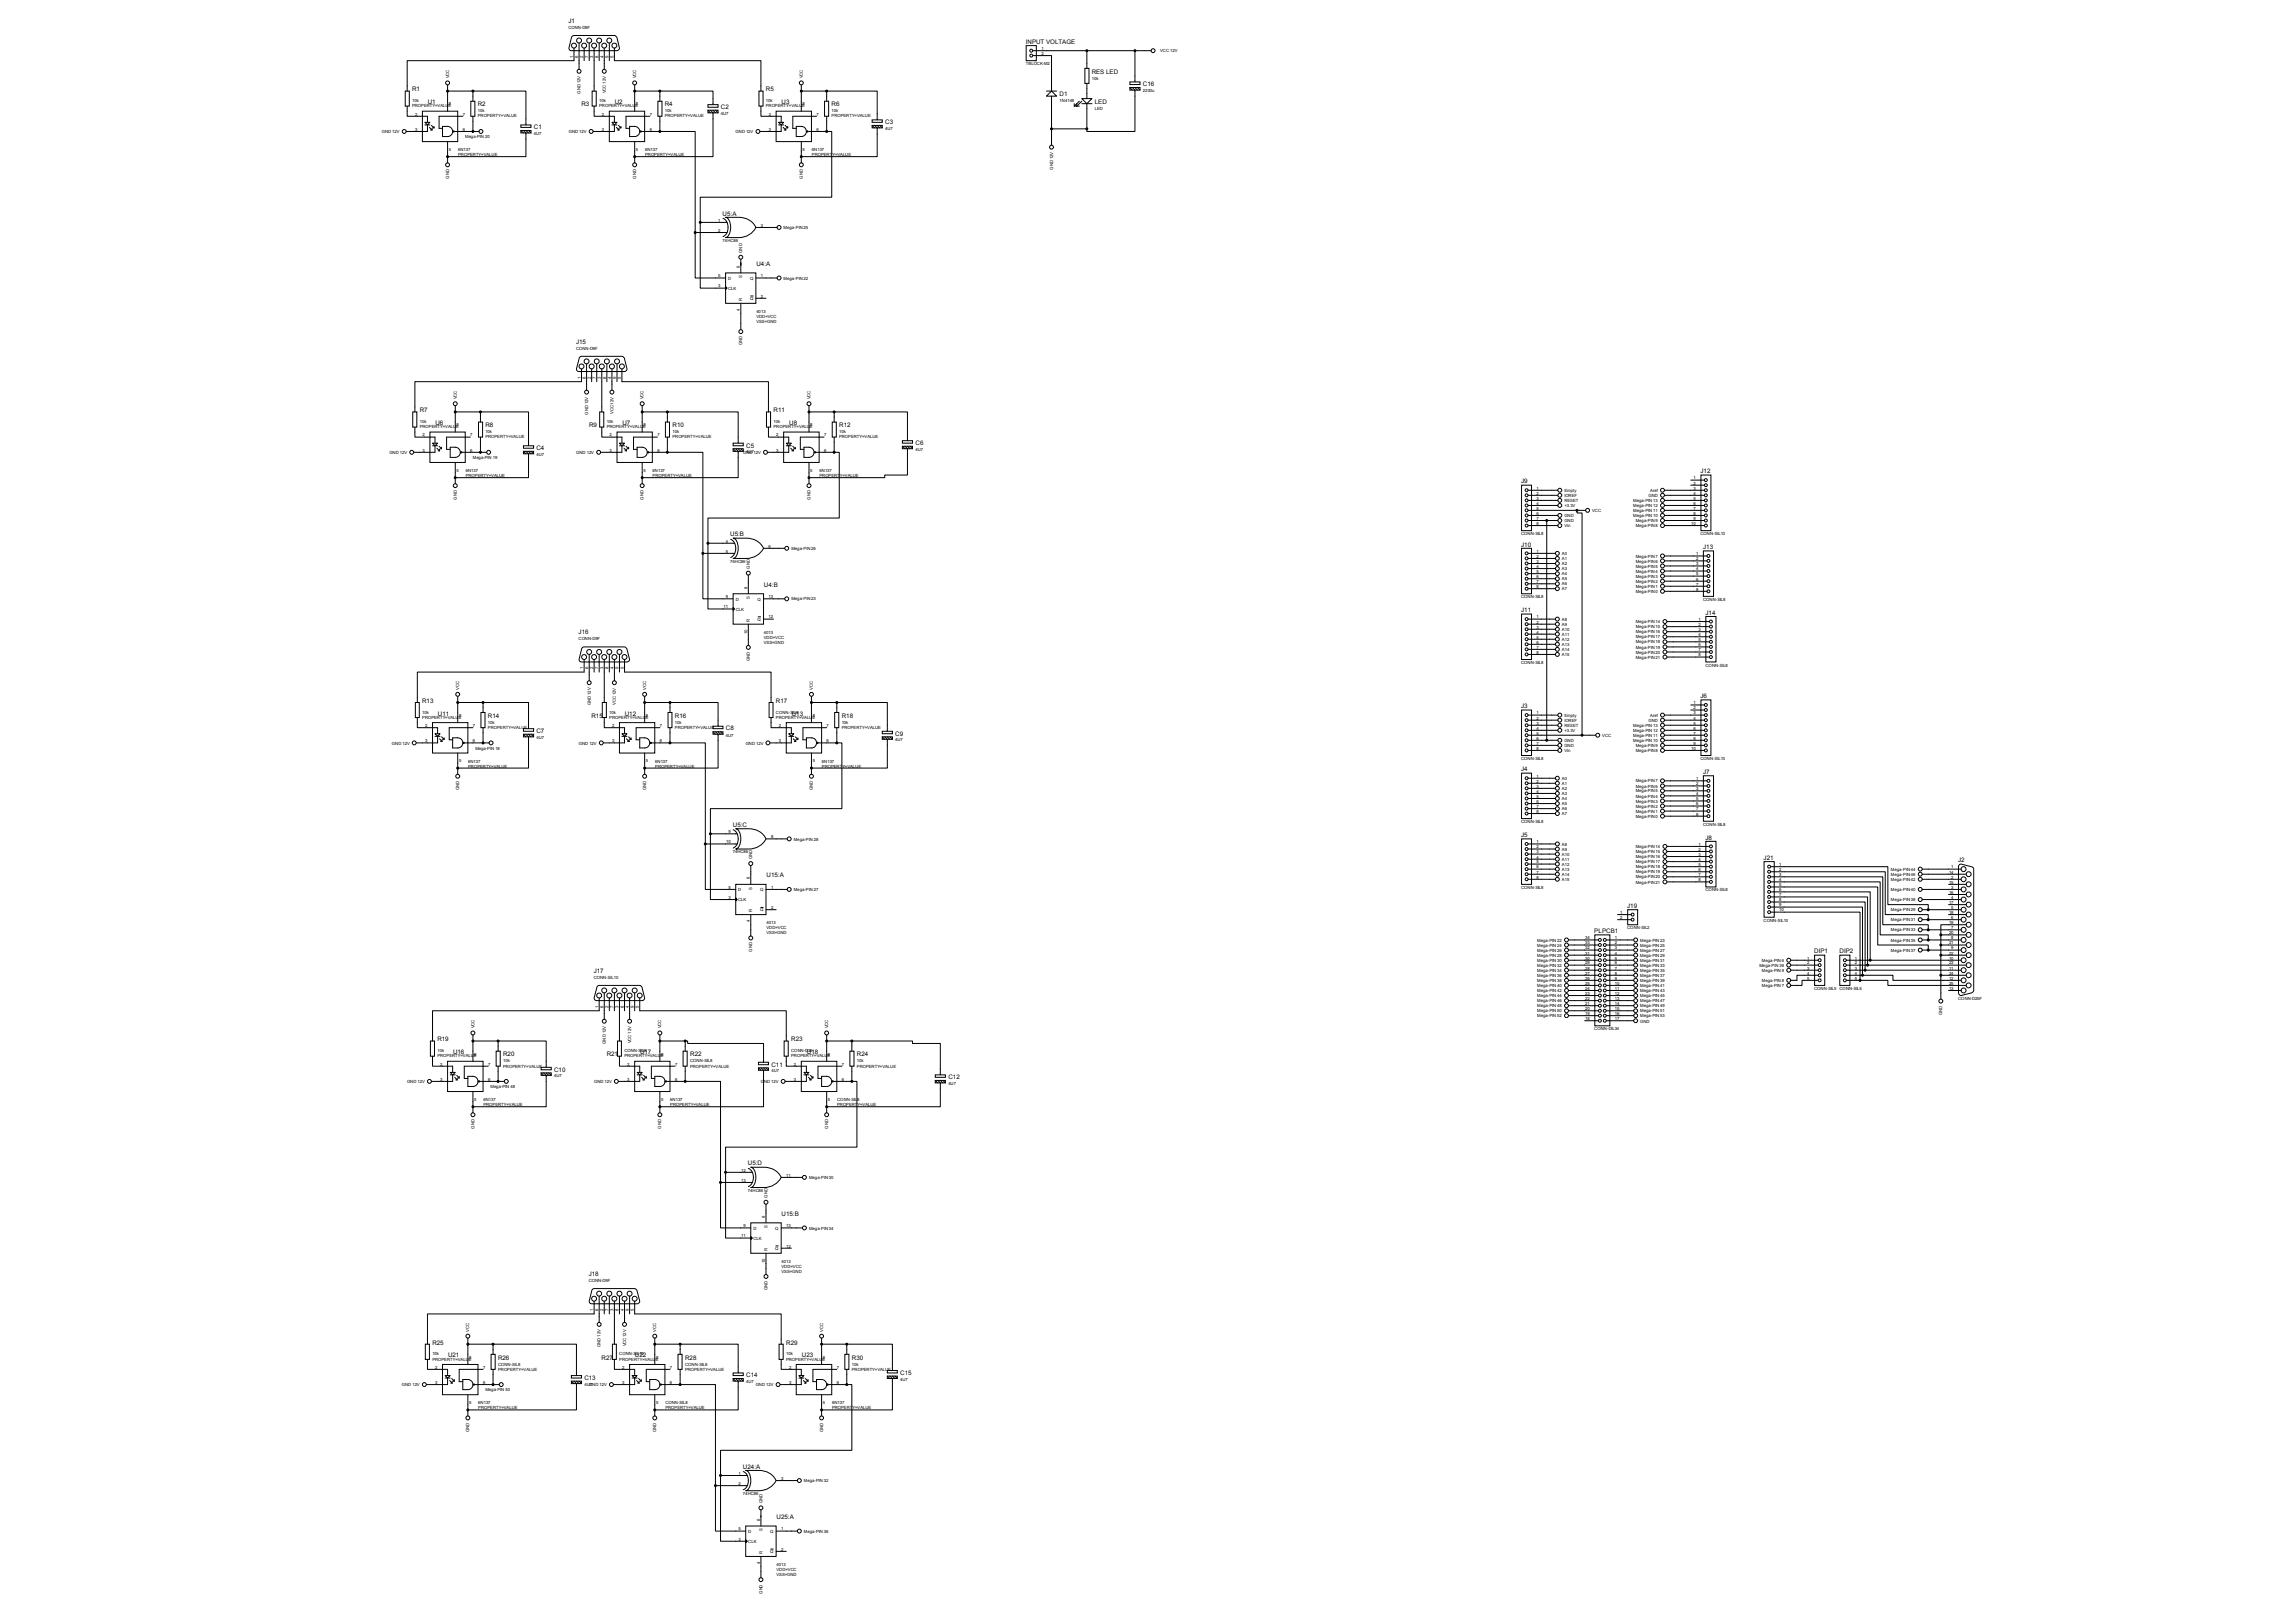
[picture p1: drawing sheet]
<svg xmlns="http://www.w3.org/2000/svg" width="594mm" height="420mm" viewBox="0 0 594 420" stroke-linecap="round" stroke-linejoin="round" font-family="sans-serif">
<defs><g id="words">
<g font-size="1.6">
<text x="147.1" y="6">J1</text>
<text x="265.6" y="11.3">INPUT VOLTAGE</text>
<text x="106.7" y="23.6">R1</text>
<text x="198.2" y="23.6">R5</text>
<text x="282.6" y="19">RES LED</text>
<text x="295.9" y="22.3">C16</text>
<text x="110.7" y="27">U1</text>
<text x="123.7" y="27.6">R2</text>
<text x="150.5" y="27.6">R3</text>
<text x="159.2" y="27">U2</text>
<text x="172.1" y="27.6">R4</text>
<text x="186.6" y="28.2">C2</text>
<text x="202.3" y="27">U3</text>
<text x="215.3" y="27.6">R6</text>
<text x="274.3" y="24.9">D1</text>
<text x="283.4" y="26.9">LED</text>
<text x="138.2" y="33.4">C1</text>
<text x="229.1" y="32.1">C3</text>
<text x="187.1" y="55.8">U5:A</text>
<text x="195.8" y="68.9">U4:A</text>
<text x="149.1" y="89">J15</text>
<text x="108.7" y="106.7">R7</text>
<text x="200.2" y="106.7">R11</text>
<text x="112.7" y="110.1">U6</text>
<text x="125.6" y="110.6">R8</text>
<text x="152.5" y="110.6">R9</text>
<text x="161.1" y="110.1">U7</text>
<text x="174.1" y="110.6">R10</text>
<text x="204.3" y="110.1">U8</text>
<text x="217.2" y="110.6">R12</text>
<text x="138.9" y="116.5">C4</text>
<text x="193.2" y="115.9">C5</text>
<text x="237" y="115.2">C6</text>
<text x="393.7" y="125.1">J9</text>
<text x="440.2" y="122.5">J12</text>
<text x="189" y="138.9">U5:B</text>
<text x="393.7" y="141.5">J10</text>
<text x="440.9" y="142.1">J13</text>
<text x="197.7" y="151.9">U4:B</text>
<text x="393.7" y="158.5">J11</text>
<text x="441.5" y="159.1">J14</text>
<text x="149.8" y="164.3">J16</text>
<text x="109.3" y="181.9">R13</text>
<text x="113.4" y="185.3">U11</text>
<text x="126.3" y="185.8">R14</text>
<text x="153.1" y="185.8">R15</text>
<text x="161.7" y="185.3">U12</text>
<text x="174.7" y="185.8">R16</text>
<text x="200.9" y="181.9">R17</text>
<text x="204.9" y="185.3">U13</text>
<text x="217.9" y="185.8">R18</text>
<text x="393.7" y="183.3">J3</text>
<text x="440.2" y="180.7">J6</text>
<text x="138.9" y="189.8">C7</text>
<text x="187.9" y="189.1">C8</text>
<text x="231.7" y="190.4">C9</text>
<text x="393.7" y="199.7">J4</text>
<text x="440.9" y="200.3">J7</text>
<text x="189.7" y="214.1">U5:C</text>
<text x="393.7" y="216.7">J5</text>
<text x="441.5" y="217.3">J8</text>
<text x="198.4" y="227.2">U15:A</text>
<text x="456.5" y="222.6">J21</text>
<text x="506.9" y="223.2">J2</text>
<text x="421.2" y="235">J19</text>
<text x="412.7" y="241.6">PLPCB1</text>
<text x="153.7" y="251.9">J17</text>
<text x="469.6" y="246.8">DIP1</text>
<text x="476.2" y="246.8">DIP2</text>
<text x="113.2" y="269.6">R19</text>
<text x="204.8" y="269.6">R23</text>
<text x="117.3" y="272.9">U16</text>
<text x="130.3" y="273.5">R20</text>
<text x="157" y="273.5">R21</text>
<text x="165.7" y="272.9">U17</text>
<text x="178.6" y="273.5">R22</text>
<text x="208.9" y="272.9">U18</text>
<text x="221.8" y="273.5">R24</text>
<text x="143.5" y="277.4">C10</text>
<text x="199.7" y="276.1">C11</text>
<text x="245.5" y="279.4">C12</text>
<text x="193.6" y="301.7">U5:D</text>
<text x="202.3" y="314.8">U15:B</text>
<text x="152.4" y="330.4">J18</text>
<text x="111.9" y="348.1">R25</text>
<text x="116" y="351.4">U21</text>
<text x="128.9" y="352">R26</text>
<text x="155.7" y="352">R27</text>
<text x="164.4" y="351.4">U22</text>
<text x="177.3" y="352">R28</text>
<text x="203.5" y="348.1">R29</text>
<text x="207.6" y="351.4">U23</text>
<text x="220.5" y="352">R30</text>
<text x="151.3" y="357.2">C13</text>
<text x="193.2" y="356.5">C14</text>
<text x="233" y="355.9">C15</text>
<text x="192.3" y="380.2">U24:A</text>
<text x="201" y="393.3">U25:A</text>
</g>
<g font-size="1.1">
<text x="147.1" y="7.5">CONN-D9F</text>
<text x="148.4" y="15" transform="rotate(-90 148.4 15)">1</text>
<text x="149.7" y="15" transform="rotate(-90 149.7 15)">6</text>
<text x="151" y="15" transform="rotate(-90 151 15)">2</text>
<text x="152.3" y="15" transform="rotate(-90 152.3 15)">7</text>
<text x="153.6" y="15" transform="rotate(-90 153.6 15)">3</text>
<text x="154.9" y="15" transform="rotate(-90 154.9 15)">8</text>
<text x="156.2" y="15" transform="rotate(-90 156.2 15)">4</text>
<text x="157.5" y="15" transform="rotate(-90 157.5 15)">9</text>
<text x="158.8" y="15" transform="rotate(-90 158.8 15)">5</text>
<text x="265.6" y="16.9">TBLOCK-M2</text>
<text x="269.6" y="13">1</text>
<text x="269.6" y="14.2">2</text>
<text x="300.3" y="13.5">VCC 12V</text>
<text x="116.2" y="20.3" transform="rotate(-90 116.2 20.3)">VCC</text>
<text x="164.7" y="20.3" transform="rotate(-90 164.7 20.3)">VCC</text>
<text x="207.8" y="20.3" transform="rotate(-90 207.8 20.3)">VCC</text>
<text x="282.6" y="20.6">10k</text>
<text x="295.9" y="23.9">2200u</text>
<text x="106.7" y="26.5">10k</text>
<text x="106.7" y="27.8">PROPERTY=VALUE</text>
<text x="107.4" y="29.9">2</text>
<text x="116.2" y="27.3">8</text>
<text x="119.8" y="29.9">7</text>
<text x="123.7" y="29.1">10k</text>
<text x="150.3" y="24.3" transform="rotate(-90 150.3 24.3)">GND 12V</text>
<text x="155.1" y="26.5">10k</text>
<text x="155.1" y="27.8">PROPERTY=VALUE</text>
<text x="155.8" y="29.9">2</text>
<text x="156.8" y="24.2" transform="rotate(-90 156.8 24.2)">VCC 12V</text>
<text x="164.6" y="27.3">8</text>
<text x="168.2" y="29.9">7</text>
<text x="172.1" y="29.1">10k</text>
<text x="186.6" y="29.8">4U7</text>
<text x="198.2" y="26.5">10k</text>
<text x="198.2" y="27.8">PROPERTY=VALUE</text>
<text x="199" y="29.9">2</text>
<text x="207.8" y="27.3">8</text>
<text x="211.4" y="29.9">7</text>
<text x="215.3" y="29.1">10k</text>
<text x="274.3" y="26.5">1N4148</text>
<text x="283.4" y="28.4">LED</text>
<text x="98.8" y="34.5">GND 12V</text>
<text x="107.4" y="33.9">3</text>
<text x="119.8" y="33.9">6</text>
<text x="120.4" y="35.8">Mega-PIN 20</text>
<text x="123.7" y="30.4">PROPERTY=VALUE</text>
<text x="138.2" y="35">4U7</text>
<text x="147.2" y="34.5">GND 12V</text>
<text x="155.8" y="33.9">3</text>
<text x="168.2" y="33.9">6</text>
<text x="172.1" y="30.4">PROPERTY=VALUE</text>
<text x="190.4" y="34.5">GND 12V</text>
<text x="199" y="33.9">3</text>
<text x="211.4" y="33.9">6</text>
<text x="215.3" y="30.4">PROPERTY=VALUE</text>
<text x="229.1" y="33.7">4U7</text>
<text x="116.2" y="39">5</text>
<text x="118.6" y="39.1">6N137</text>
<text x="118.6" y="40.4">PROPERTY=VALUE</text>
<text x="164.6" y="39">5</text>
<text x="167" y="39.1">6N137</text>
<text x="167" y="40.4">PROPERTY=VALUE</text>
<text x="207.8" y="39">5</text>
<text x="210.2" y="39.1">6N137</text>
<text x="210.2" y="40.4">PROPERTY=VALUE</text>
<text x="116.2" y="46.3" transform="rotate(-90 116.2 46.3)">GND</text>
<text x="164.7" y="46.3" transform="rotate(-90 164.7 46.3)">GND</text>
<text x="207.8" y="46.3" transform="rotate(-90 207.8 46.3)">GND</text>
<text x="272.6" y="43.9" transform="rotate(-90 272.6 43.9)">GND 12V</text>
<text x="185.9" y="57.4">1</text>
<text x="197" y="58.7">3</text>
<text x="202.9" y="59.3">Mega-PIN 25</text>
<text x="185.9" y="60">2</text>
<text x="187.1" y="62.7">74HC86</text>
<text x="192.1" y="65.4" transform="rotate(-90 192.1 65.4)">GND</text>
<text x="185.9" y="71.8">5</text>
<text x="191.6" y="69.3" transform="rotate(-90 191.6 69.3)">6</text>
<text x="197" y="71.8">1</text>
<text x="185.9" y="74.4">3</text>
<text x="188.5" y="72.4">D</text>
<text x="188.5" y="75.1">CLK</text>
<text x="192.1" y="77.9" transform="rotate(-90 192.1 77.9)">R</text>
<text x="192.1" y="72.1" transform="rotate(-90 192.1 72.1)">S</text>
<text x="194.2" y="72.4">Q</text>
<text x="194.2" y="77.7">Q</text>
<text x="197" y="77">2</text>
<text x="202.9" y="72.4">Mega-PIN 22</text>
<text x="191.6" y="80.4" transform="rotate(-90 191.6 80.4)">4</text>
<text x="195.8" y="81">4013</text>
<text x="195.8" y="82.3">VDD=VCC</text>
<text x="195.8" y="83.6">VSS=GND</text>
<text x="192.1" y="89.4" transform="rotate(-90 192.1 89.4)">GND</text>
<text x="149.1" y="90.6">CONN-D9F</text>
<text x="150.3" y="98.1" transform="rotate(-90 150.3 98.1)">1</text>
<text x="151.6" y="98.1" transform="rotate(-90 151.6 98.1)">6</text>
<text x="152.9" y="98.1" transform="rotate(-90 152.9 98.1)">2</text>
<text x="154.3" y="98.1" transform="rotate(-90 154.3 98.1)">7</text>
<text x="155.6" y="98.1" transform="rotate(-90 155.6 98.1)">3</text>
<text x="156.9" y="98.1" transform="rotate(-90 156.9 98.1)">8</text>
<text x="158.2" y="98.1" transform="rotate(-90 158.2 98.1)">4</text>
<text x="159.5" y="98.1" transform="rotate(-90 159.5 98.1)">9</text>
<text x="160.8" y="98.1" transform="rotate(-90 160.8 98.1)">5</text>
<text x="118.2" y="103.4" transform="rotate(-90 118.2 103.4)">VCC</text>
<text x="152.2" y="107.3" transform="rotate(-90 152.2 107.3)">GND 12V</text>
<text x="158.8" y="107.2" transform="rotate(-90 158.8 107.2)">VCC 12V</text>
<text x="166.6" y="103.4" transform="rotate(-90 166.6 103.4)">VCC</text>
<text x="209.8" y="103.4" transform="rotate(-90 209.8 103.4)">VCC</text>
<text x="108.7" y="109.6">10k</text>
<text x="108.7" y="110.9">PROPERTY=VALUE</text>
<text x="109.4" y="113">2</text>
<text x="118.1" y="110.4">8</text>
<text x="121.7" y="113">7</text>
<text x="125.6" y="112.2">10k</text>
<text x="125.6" y="113.5">PROPERTY=VALUE</text>
<text x="157" y="109.6">10k</text>
<text x="157" y="110.9">PROPERTY=VALUE</text>
<text x="157.8" y="113">2</text>
<text x="166.6" y="110.4">8</text>
<text x="170.2" y="113">7</text>
<text x="174.1" y="112.2">10k</text>
<text x="174.1" y="113.5">PROPERTY=VALUE</text>
<text x="200.2" y="109.6">10k</text>
<text x="200.2" y="110.9">PROPERTY=VALUE</text>
<text x="200.9" y="113">2</text>
<text x="209.7" y="110.4">8</text>
<text x="213.3" y="113">7</text>
<text x="217.2" y="112.2">10k</text>
<text x="217.2" y="113.5">PROPERTY=VALUE</text>
<text x="100.8" y="117.5">GND 12V</text>
<text x="109.4" y="116.9">3</text>
<text x="121.7" y="116.9">6</text>
<text x="122.4" y="118.8">Mega-PIN 19</text>
<text x="138.9" y="118.1">4U7</text>
<text x="149.2" y="117.5">GND 12V</text>
<text x="157.8" y="116.9">3</text>
<text x="170.2" y="116.9">6</text>
<text x="192.4" y="117.5">GND 12V</text>
<text x="193.2" y="117.4">4U7</text>
<text x="200.9" y="116.9">3</text>
<text x="213.3" y="116.9">6</text>
<text x="237" y="116.8">4U7</text>
<text x="118.1" y="122.1">5</text>
<text x="120.6" y="122.2">6N137</text>
<text x="120.6" y="123.5">PROPERTY=VALUE</text>
<text x="166.6" y="122.1">5</text>
<text x="168.9" y="122.2">6N137</text>
<text x="168.9" y="123.5">PROPERTY=VALUE</text>
<text x="209.7" y="122.1">5</text>
<text x="212.1" y="122.2">6N137</text>
<text x="212.1" y="123.5">PROPERTY=VALUE</text>
<text x="438.4" y="124.1">1</text>
<text x="438.4" y="125.4">2</text>
<text x="118.2" y="129.3" transform="rotate(-90 118.2 129.3)">GND</text>
<text x="166.6" y="129.3" transform="rotate(-90 166.6 129.3)">GND</text>
<text x="209.8" y="129.3" transform="rotate(-90 209.8 129.3)">GND</text>
<text x="397.8" y="126.7">1</text>
<text x="397.8" y="128.1">2</text>
<text x="397.8" y="129.4">3</text>
<text x="397.8" y="130.7">4</text>
<text x="397.8" y="132">5</text>
<text x="405" y="127.4">Empty</text>
<text x="405" y="128.7">IOREF</text>
<text x="405" y="130">RESET</text>
<text x="405" y="131.3">+3.3V</text>
<text x="422.8" y="131.3">Mega-PIN 12</text>
<text x="422.8" y="130">Mega-PIN 13</text>
<text x="426.8" y="128.7">GND</text>
<text x="427.2" y="127.4">Aref</text>
<text x="438.4" y="126.7">3</text>
<text x="438.4" y="128.1">4</text>
<text x="438.4" y="129.4">5</text>
<text x="438.4" y="130.7">6</text>
<text x="438.4" y="132">7</text>
<text x="397.8" y="133.3">6</text>
<text x="397.8" y="134.6">7</text>
<text x="397.8" y="135.9">8</text>
<text x="405" y="133.9">GND</text>
<text x="405" y="135.2">GND</text>
<text x="405" y="136.5">Vin</text>
<text x="412.2" y="132.6">VCC</text>
<text x="422.8" y="133.9">Mega-PIN 10</text>
<text x="422.8" y="132.5">Mega-PIN 11</text>
<text x="423.4" y="136.5">Mega-PIN 8</text>
<text x="423.4" y="135.2">Mega-PIN 9</text>
<text x="437.8" y="135.9">10</text>
<text x="438.4" y="133.3">8</text>
<text x="438.4" y="134.6">9</text>
<text x="187.9" y="140.5">4</text>
<text x="187.9" y="143.1">5</text>
<text x="198.9" y="141.8">6</text>
<text x="204.8" y="142.4">Mega-PIN 26</text>
<text x="393.7" y="138.6">CONN-SIL8</text>
<text x="397.8" y="143.1">1</text>
<text x="404.3" y="143.7">A0</text>
<text x="439" y="143.8">1</text>
<text x="440.2" y="138.6">CONN-SIL10</text>
<text x="189" y="145.7">74HC86</text>
<text x="194.1" y="147.2" transform="rotate(-90 194.1 147.2)">GND</text>
<text x="397.8" y="144.4">2</text>
<text x="397.8" y="145.7">3</text>
<text x="397.8" y="147">4</text>
<text x="397.8" y="148.3">5</text>
<text x="397.8" y="149.6">6</text>
<text x="404.3" y="145">A1</text>
<text x="404.3" y="146.3">A2</text>
<text x="404.3" y="147.6">A3</text>
<text x="404.3" y="148.9">A4</text>
<text x="423.4" y="149.6">Mega-PIN 3</text>
<text x="423.4" y="148.3">Mega-PIN 4</text>
<text x="423.4" y="146.9">Mega-PIN 5</text>
<text x="423.4" y="145.6">Mega-PIN 6</text>
<text x="423.4" y="144.4">Mega-PIN 7</text>
<text x="439" y="145">2</text>
<text x="439" y="146.3">3</text>
<text x="439" y="147.7">4</text>
<text x="439" y="149">5</text>
<text x="187.9" y="154.9">9</text>
<text x="190.5" y="155.5">D</text>
<text x="193.5" y="152.4" transform="rotate(-90 193.5 152.4)">8</text>
<text x="194.1" y="155.1" transform="rotate(-90 194.1 155.1)">S</text>
<text x="196.1" y="155.5">Q</text>
<text x="198.9" y="154.9">13</text>
<text x="204.8" y="155.4">Mega-PIN 23</text>
<text x="393.7" y="154.9">CONN-SIL8</text>
<text x="397.8" y="151">7</text>
<text x="397.8" y="152.2">8</text>
<text x="404.3" y="150.2">A5</text>
<text x="404.3" y="151.6">A6</text>
<text x="404.3" y="152.8">A7</text>
<text x="423.4" y="153.5">Mega-PIN 0</text>
<text x="423.4" y="152.2">Mega-PIN 1</text>
<text x="423.4" y="150.9">Mega-PIN 2</text>
<text x="439" y="150.3">6</text>
<text x="439" y="151.6">7</text>
<text x="439" y="152.9">8</text>
<text x="440.9" y="155.5">CONN-SIL8</text>
<text x="187.3" y="157.5">11</text>
<text x="190.5" y="158.1">CLK</text>
<text x="194.1" y="160.9" transform="rotate(-90 194.1 160.9)">R</text>
<text x="196.1" y="160.7">Q</text>
<text x="198.9" y="160.1">12</text>
<text x="397.8" y="160.1">1</text>
<text x="397.8" y="161.4">2</text>
<text x="404.3" y="160.7">A8</text>
<text x="423.4" y="161.3">Mega-PIN 14</text>
<text x="439.7" y="160.7">1</text>
<text x="149.8" y="165.8">CONN-D9F</text>
<text x="193.5" y="164.1" transform="rotate(-90 193.5 164.1)">10</text>
<text x="197.7" y="164">4013</text>
<text x="197.7" y="165.4">VDD=VCC</text>
<text x="197.7" y="166.7">VSS=GND</text>
<text x="397.8" y="162.7">3</text>
<text x="397.8" y="164">4</text>
<text x="397.8" y="165.3">5</text>
<text x="397.8" y="166.6">6</text>
<text x="397.8" y="167.9">7</text>
<text x="404.3" y="162">A9</text>
<text x="404.3" y="163.3">A10</text>
<text x="404.3" y="164.6">A11</text>
<text x="404.3" y="165.9">A12</text>
<text x="404.3" y="167.2">A13</text>
<text x="423.4" y="167.9">Mega-PIN 19</text>
<text x="423.4" y="166.6">Mega-PIN 18</text>
<text x="423.4" y="165.3">Mega-PIN 17</text>
<text x="423.4" y="164">Mega-PIN 16</text>
<text x="423.4" y="162.6">Mega-PIN 15</text>
<text x="439.7" y="162.1">2</text>
<text x="439.7" y="163.4">3</text>
<text x="439.7" y="164.7">4</text>
<text x="439.7" y="166">5</text>
<text x="439.7" y="167.3">6</text>
<text x="151" y="173.3" transform="rotate(-90 151 173.3)">1</text>
<text x="152.3" y="173.3" transform="rotate(-90 152.3 173.3)">6</text>
<text x="153.6" y="173.3" transform="rotate(-90 153.6 173.3)">2</text>
<text x="154.9" y="173.3" transform="rotate(-90 154.9 173.3)">7</text>
<text x="156.2" y="173.3" transform="rotate(-90 156.2 173.3)">3</text>
<text x="157.5" y="173.3" transform="rotate(-90 157.5 173.3)">8</text>
<text x="158.8" y="173.3" transform="rotate(-90 158.8 173.3)">4</text>
<text x="160.1" y="173.3" transform="rotate(-90 160.1 173.3)">9</text>
<text x="161.5" y="173.3" transform="rotate(-90 161.5 173.3)">5</text>
<text x="194.1" y="171.2" transform="rotate(-90 194.1 171.2)">GND</text>
<text x="393.7" y="171.9">CONN-SIL8</text>
<text x="397.8" y="169.2">8</text>
<text x="404.3" y="168.5">A14</text>
<text x="404.3" y="169.8">A15</text>
<text x="423.4" y="170.5">Mega-PIN 21</text>
<text x="423.4" y="169.2">Mega-PIN 20</text>
<text x="439.7" y="168.6">7</text>
<text x="439.7" y="169.9">8</text>
<text x="441.5" y="172.6">CONN-SIL8</text>
<text x="118.9" y="178.6" transform="rotate(-90 118.9 178.6)">VCC</text>
<text x="167.3" y="178.6" transform="rotate(-90 167.3 178.6)">VCC</text>
<text x="210.4" y="178.6" transform="rotate(-90 210.4 178.6)">VCC</text>
<text x="109.3" y="184.8">10k</text>
<text x="118.8" y="185.6">8</text>
<text x="152.9" y="182.5" transform="rotate(-90 152.9 182.5)">GND 12V</text>
<text x="157.7" y="184.8">10k</text>
<text x="159.4" y="182.5" transform="rotate(-90 159.4 182.5)">VCC 12V</text>
<text x="167.2" y="185.6">8</text>
<text x="200.9" y="184.8">CONN-SIL8</text>
<text x="210.4" y="185.6">8</text>
<text x="397.8" y="185">1</text>
<text x="405" y="185.6">Empty</text>
<text x="427.2" y="185.6">Aref</text>
<text x="438.4" y="182.3">1</text>
<text x="438.4" y="183.6">2</text>
<text x="438.4" y="185">3</text>
<text x="109.3" y="186.1">PROPERTY=VALUE</text>
<text x="110.1" y="188.2">2</text>
<text x="122.4" y="188.2">7</text>
<text x="126.3" y="187.4">10k</text>
<text x="126.3" y="188.7">PROPERTY=VALUE</text>
<text x="138.9" y="191.3">4U7</text>
<text x="157.7" y="186.1">PROPERTY=VALUE</text>
<text x="158.4" y="188.2">2</text>
<text x="170.8" y="188.2">7</text>
<text x="174.7" y="187.4">10k</text>
<text x="174.7" y="188.7">PROPERTY=VALUE</text>
<text x="187.9" y="190.7">4U7</text>
<text x="200.9" y="186.1">PROPERTY=VALUE</text>
<text x="201.6" y="188.2">2</text>
<text x="214" y="188.2">7</text>
<text x="217.9" y="187.4">10k</text>
<text x="217.9" y="188.7">PROPERTY=VALUE</text>
<text x="231.7" y="191.9">4U7</text>
<text x="397.8" y="186.3">2</text>
<text x="397.8" y="187.6">3</text>
<text x="397.8" y="188.9">4</text>
<text x="397.8" y="190.2">5</text>
<text x="397.8" y="191.5">6</text>
<text x="405" y="186.9">IOREF</text>
<text x="405" y="188.2">RESET</text>
<text x="405" y="189.5">+3.3V</text>
<text x="414.8" y="190.8">VCC</text>
<text x="422.8" y="190.8">Mega-PIN 11</text>
<text x="422.8" y="189.5">Mega-PIN 12</text>
<text x="422.8" y="188.2">Mega-PIN 13</text>
<text x="426.8" y="186.9">GND</text>
<text x="438.4" y="186.3">4</text>
<text x="438.4" y="187.6">5</text>
<text x="438.4" y="188.9">6</text>
<text x="438.4" y="190.2">7</text>
<text x="438.4" y="191.5">8</text>
<text x="101.5" y="192.7">GND 12V</text>
<text x="110.1" y="192.2">3</text>
<text x="118.8" y="197.3">5</text>
<text x="121.2" y="197.4">6N137</text>
<text x="122.4" y="192.2">6</text>
<text x="123.1" y="194.1">Mega-PIN 18</text>
<text x="149.9" y="192.7">GND 12V</text>
<text x="158.4" y="192.2">3</text>
<text x="167.2" y="197.3">5</text>
<text x="169.6" y="197.4">6N137</text>
<text x="170.8" y="192.2">6</text>
<text x="193" y="192.7">GND 12V</text>
<text x="201.6" y="192.2">3</text>
<text x="210.4" y="197.3">5</text>
<text x="212.8" y="197.4">6N137</text>
<text x="214" y="192.2">6</text>
<text x="393.7" y="196.8">CONN-SIL8</text>
<text x="397.8" y="192.8">7</text>
<text x="397.8" y="194.1">8</text>
<text x="405" y="192.1">GND</text>
<text x="405" y="193.4">GND</text>
<text x="405" y="194.7">Vin</text>
<text x="422.8" y="192.1">Mega-PIN 10</text>
<text x="423.4" y="194.7">Mega-PIN 8</text>
<text x="423.4" y="193.4">Mega-PIN 9</text>
<text x="437.8" y="194.1">10</text>
<text x="438.4" y="192.8">9</text>
<text x="440.2" y="196.8">CONN-SIL10</text>
<text x="121.2" y="198.7">PROPERTY=VALUE</text>
<text x="169.6" y="198.7">PROPERTY=VALUE</text>
<text x="212.8" y="198.7">PROPERTY=VALUE</text>
<text x="397.8" y="201.3">1</text>
<text x="397.8" y="202.6">2</text>
<text x="397.8" y="203.9">3</text>
<text x="404.3" y="201.9">A0</text>
<text x="404.3" y="203.2">A1</text>
<text x="423.4" y="203.9">Mega-PIN 6</text>
<text x="423.4" y="202.6">Mega-PIN 7</text>
<text x="439" y="202">1</text>
<text x="439" y="203.3">2</text>
<text x="118.9" y="204.6" transform="rotate(-90 118.9 204.6)">GND</text>
<text x="167.3" y="204.6" transform="rotate(-90 167.3 204.6)">GND</text>
<text x="210.4" y="204.6" transform="rotate(-90 210.4 204.6)">GND</text>
<text x="397.8" y="205.2">4</text>
<text x="397.8" y="206.5">5</text>
<text x="397.8" y="207.9">6</text>
<text x="397.8" y="209.2">7</text>
<text x="404.3" y="204.5">A2</text>
<text x="404.3" y="205.8">A3</text>
<text x="404.3" y="207.1">A4</text>
<text x="404.3" y="208.4">A5</text>
<text x="404.3" y="209.8">A6</text>
<text x="423.4" y="209.1">Mega-PIN 2</text>
<text x="423.4" y="207.8">Mega-PIN 3</text>
<text x="423.4" y="206.5">Mega-PIN 4</text>
<text x="423.4" y="205.1">Mega-PIN 5</text>
<text x="439" y="204.6">3</text>
<text x="439" y="205.9">4</text>
<text x="439" y="207.2">5</text>
<text x="439" y="208.5">6</text>
<text x="439" y="209.8">7</text>
<text x="188.5" y="215.7">9</text>
<text x="393.7" y="213.1">CONN-SIL8</text>
<text x="397.8" y="210.4">8</text>
<text x="404.3" y="211">A7</text>
<text x="423.4" y="211.7">Mega-PIN 0</text>
<text x="423.4" y="210.4">Mega-PIN 1</text>
<text x="439" y="211.1">8</text>
<text x="440.9" y="213.7">CONN-SIL8</text>
<text x="188" y="218.3">10</text>
<text x="189.7" y="220.9">74HC86</text>
<text x="199.6" y="217">8</text>
<text x="205.5" y="217.6">Mega-PIN 28</text>
<text x="397.8" y="218.3">1</text>
<text x="397.8" y="219.6">2</text>
<text x="397.8" y="220.9">3</text>
<text x="404.3" y="218.9">A8</text>
<text x="404.3" y="220.2">A9</text>
<text x="404.3" y="221.5">A10</text>
<text x="423.4" y="220.9">Mega-PIN 15</text>
<text x="423.4" y="219.5">Mega-PIN 14</text>
<text x="439.7" y="218.9">1</text>
<text x="439.7" y="220.3">2</text>
<text x="439.7" y="221.6">3</text>
<text x="194.1" y="227.6" transform="rotate(-90 194.1 227.6)">6</text>
<text x="194.7" y="222.4" transform="rotate(-90 194.7 222.4)">GND</text>
<text x="397.8" y="222.2">4</text>
<text x="397.8" y="223.5">5</text>
<text x="397.8" y="224.8">6</text>
<text x="397.8" y="226.1">7</text>
<text x="397.8" y="227.5">8</text>
<text x="404.3" y="222.8">A11</text>
<text x="404.3" y="224.1">A12</text>
<text x="404.3" y="225.4">A13</text>
<text x="404.3" y="226.7">A14</text>
<text x="423.4" y="227.4">Mega-PIN 20</text>
<text x="423.4" y="226.1">Mega-PIN 19</text>
<text x="423.4" y="224.8">Mega-PIN 18</text>
<text x="423.4" y="223.5">Mega-PIN 17</text>
<text x="423.4" y="222.2">Mega-PIN 16</text>
<text x="439.7" y="222.9">4</text>
<text x="439.7" y="224.2">5</text>
<text x="439.7" y="225.5">6</text>
<text x="439.7" y="226.8">7</text>
<text x="460.5" y="224.2">1</text>
<text x="460.5" y="225.5">2</text>
<text x="460.5" y="226.8">3</text>
<text x="489.5" y="225.4">Mega-PIN 44</text>
<text x="489.5" y="226.7">Mega-PIN 46</text>
<text x="504.5" y="226.1">14</text>
<text x="505.1" y="224.8">1</text>
<text x="505.1" y="227.5">2</text>
<text x="188.5" y="230.1">5</text>
<text x="188.5" y="232.7">3</text>
<text x="191.1" y="230.7">D</text>
<text x="191.1" y="233.3">CLK</text>
<text x="194.7" y="230.3" transform="rotate(-90 194.7 230.3)">S</text>
<text x="196.8" y="230.7">Q</text>
<text x="199.6" y="230.1">1</text>
<text x="205.5" y="230.7">Mega-PIN 27</text>
<text x="393.7" y="230.1">CONN-SIL8</text>
<text x="404.3" y="228">A15</text>
<text x="423.4" y="228.7">Mega-PIN 21</text>
<text x="439.7" y="228.1">8</text>
<text x="441.5" y="230.8">CONN-SIL8</text>
<text x="460.5" y="228.1">4</text>
<text x="460.5" y="229.4">5</text>
<text x="460.5" y="230.7">6</text>
<text x="460.5" y="232">7</text>
<text x="460.5" y="233.3">8</text>
<text x="489.5" y="233.3">Mega-PIN 38</text>
<text x="489.5" y="230.7">Mega-PIN 40</text>
<text x="489.5" y="228">Mega-PIN 42</text>
<text x="504.5" y="228.8">15</text>
<text x="504.5" y="231.4">16</text>
<text x="505.1" y="230.1">3</text>
<text x="505.1" y="232.7">4</text>
<text x="194.1" y="238.7" transform="rotate(-90 194.1 238.7)">4</text>
<text x="194.7" y="236.1" transform="rotate(-90 194.7 236.1)">R</text>
<text x="196.8" y="236">Q</text>
<text x="198.4" y="239.3">4013</text>
<text x="199.6" y="235.3">2</text>
<text x="419.4" y="236.6">1</text>
<text x="419.4" y="237.9">2</text>
<text x="456.5" y="238.6">CONN-SIL10</text>
<text x="460.5" y="234.7">9</text>
<text x="460.5" y="236">10</text>
<text x="489.5" y="235.9">Mega-PIN 29</text>
<text x="489.5" y="238.5">Mega-PIN 31</text>
<text x="504.5" y="234">17</text>
<text x="504.5" y="236.6">18</text>
<text x="504.5" y="239.2">19</text>
<text x="505.1" y="235.3">5</text>
<text x="505.1" y="237.9">6</text>
<text x="198.4" y="240.6">VDD=VCC</text>
<text x="198.4" y="241.9">VSS=GND</text>
<text x="397.9" y="245.1">Mega-PIN 24</text>
<text x="397.9" y="243.8">Mega-PIN 22</text>
<text x="410.3" y="243.2">34</text>
<text x="410.3" y="244.5">33</text>
<text x="410.3" y="245.8">32</text>
<text x="418" y="243.2">1</text>
<text x="418" y="244.5">2</text>
<text x="418" y="245.8">3</text>
<text x="421.2" y="240.6">CONN-SIL2</text>
<text x="424.6" y="245.1">Mega-PIN 25</text>
<text x="424.6" y="243.8">Mega-PIN 23</text>
<text x="489.5" y="241.1">Mega-PIN 33</text>
<text x="489.5" y="243.8">Mega-PIN 35</text>
<text x="504.5" y="241.9">20</text>
<text x="504.5" y="244.5">21</text>
<text x="505.1" y="240.5">7</text>
<text x="505.1" y="243.2">8</text>
<text x="505.1" y="245.8">9</text>
<text x="194.7" y="246.4" transform="rotate(-90 194.7 246.4)">GND</text>
<text x="397.9" y="251.6">Mega-PIN 34</text>
<text x="397.9" y="250.3">Mega-PIN 32</text>
<text x="397.9" y="249">Mega-PIN 30</text>
<text x="397.9" y="247.7">Mega-PIN 28</text>
<text x="397.9" y="246.4">Mega-PIN 26</text>
<text x="410.3" y="247.1">31</text>
<text x="410.3" y="248.4">30</text>
<text x="410.3" y="249.7">29</text>
<text x="410.3" y="251">28</text>
<text x="418" y="247.1">4</text>
<text x="418" y="248.4">5</text>
<text x="418" y="249.7">6</text>
<text x="418" y="251">7</text>
<text x="424.6" y="251.6">Mega-PIN 35</text>
<text x="424.6" y="250.3">Mega-PIN 33</text>
<text x="424.6" y="249">Mega-PIN 31</text>
<text x="424.6" y="247.7">Mega-PIN 29</text>
<text x="424.6" y="246.4">Mega-PIN 27</text>
<text x="455.5" y="250.3">Mega-PIN 39</text>
<text x="456.1" y="251.6">Mega-PIN 9</text>
<text x="456.1" y="249">Mega-PIN 6</text>
<text x="467.8" y="248.4">1</text>
<text x="467.8" y="249.7">2</text>
<text x="467.8" y="251">3</text>
<text x="480.2" y="248.4">1</text>
<text x="480.2" y="249.7">2</text>
<text x="480.2" y="251">3</text>
<text x="489.5" y="246.4">Mega-PIN 37</text>
<text x="504.5" y="247.1">22</text>
<text x="504.5" y="248.4">10</text>
<text x="504.5" y="249.7">23</text>
<text x="504.5" y="251">11</text>
<text x="153.7" y="253.4">CONN-SIL10</text>
<text x="397.9" y="256.8">Mega-PIN 42</text>
<text x="397.9" y="255.5">Mega-PIN 40</text>
<text x="397.9" y="254.2">Mega-PIN 38</text>
<text x="397.9" y="252.9">Mega-PIN 36</text>
<text x="410.3" y="252.3">27</text>
<text x="410.3" y="253.6">26</text>
<text x="410.3" y="254.9">25</text>
<text x="410.3" y="256.2">24</text>
<text x="410.3" y="257.6">23</text>
<text x="418" y="252.3">8</text>
<text x="418" y="253.6">9</text>
<text x="418" y="254.9">10</text>
<text x="418" y="256.2">11</text>
<text x="418" y="257.6">12</text>
<text x="424.6" y="256.8">Mega-PIN 43</text>
<text x="424.6" y="255.5">Mega-PIN 41</text>
<text x="424.6" y="254.2">Mega-PIN 39</text>
<text x="424.6" y="252.9">Mega-PIN 37</text>
<text x="456.1" y="255.5">Mega-PIN 7</text>
<text x="456.1" y="254.2">Mega-PIN 8</text>
<text x="467.8" y="252.3">4</text>
<text x="467.8" y="253.6">5</text>
<text x="469.6" y="256.3">CONN-SIL5 CONN-SIL5</text>
<text x="480.2" y="252.3">4</text>
<text x="480.2" y="253.6">5</text>
<text x="504.5" y="252.3">24</text>
<text x="504.5" y="253.6">12</text>
<text x="504.5" y="254.9">25</text>
<text x="504.5" y="256.2">13</text>
<text x="154.9" y="260.9" transform="rotate(-90 154.9 260.9)">1</text>
<text x="156.2" y="260.9" transform="rotate(-90 156.2 260.9)">6</text>
<text x="157.5" y="260.9" transform="rotate(-90 157.5 260.9)">2</text>
<text x="158.8" y="260.9" transform="rotate(-90 158.8 260.9)">7</text>
<text x="160.1" y="260.9" transform="rotate(-90 160.1 260.9)">3</text>
<text x="161.5" y="260.9" transform="rotate(-90 161.5 260.9)">8</text>
<text x="162.8" y="260.9" transform="rotate(-90 162.8 260.9)">4</text>
<text x="164.1" y="260.9" transform="rotate(-90 164.1 260.9)">9</text>
<text x="165.4" y="260.9" transform="rotate(-90 165.4 260.9)">5</text>
<text x="397.9" y="263.4">Mega-PIN 52</text>
<text x="397.9" y="262.1">Mega-PIN 50</text>
<text x="397.9" y="260.8">Mega-PIN 48</text>
<text x="397.9" y="259.5">Mega-PIN 46</text>
<text x="397.9" y="258.1">Mega-PIN 44</text>
<text x="410.3" y="258.9">22</text>
<text x="410.3" y="260.2">21</text>
<text x="410.3" y="261.5">20</text>
<text x="410.3" y="262.8">19</text>
<text x="418" y="258.9">13</text>
<text x="418" y="260.2">14</text>
<text x="418" y="261.5">15</text>
<text x="418" y="262.8">16</text>
<text x="424.6" y="263.4">Mega-PIN 53</text>
<text x="424.6" y="262.1">Mega-PIN 51</text>
<text x="424.6" y="260.8">Mega-PIN 49</text>
<text x="424.6" y="259.5">Mega-PIN 47</text>
<text x="424.6" y="258.1">Mega-PIN 45</text>
<text x="502.8" y="262.8" transform="rotate(-90 502.8 262.8)">GND</text>
<text x="506.9" y="258.9">CONN-D25F</text>
<text x="122.8" y="266.2" transform="rotate(-90 122.8 266.2)">VCC</text>
<text x="171.2" y="266.2" transform="rotate(-90 171.2 266.2)">VCC</text>
<text x="214.4" y="266.2" transform="rotate(-90 214.4 266.2)">VCC</text>
<text x="410.3" y="264.1">18</text>
<text x="412.7" y="266.7">CONN-DIL34</text>
<text x="418" y="264.1">17</text>
<text x="424.6" y="264.7">GND</text>
<text x="113.2" y="272.4">10k</text>
<text x="113.2" y="273.7">PROPERTY=VALUE</text>
<text x="114" y="275.8">2</text>
<text x="122.8" y="273.3">8</text>
<text x="126.4" y="275.8">7</text>
<text x="130.3" y="275">10k</text>
<text x="156.8" y="270.2" transform="rotate(-90 156.8 270.2)">GND 12V</text>
<text x="161.6" y="272.4">CONN-SIL8</text>
<text x="161.6" y="273.7">PROPERTY=VALUE</text>
<text x="162.4" y="275.8">2</text>
<text x="163.4" y="270.1" transform="rotate(-90 163.4 270.1)">VCC 12V</text>
<text x="171.1" y="273.3">8</text>
<text x="174.7" y="275.8">7</text>
<text x="178.6" y="275">CONN-SIL8</text>
<text x="204.8" y="272.4">CONN-D36</text>
<text x="204.8" y="273.7">PROPERTY=VALUE</text>
<text x="205.5" y="275.8">2</text>
<text x="214.3" y="273.3">8</text>
<text x="217.9" y="275.8">7</text>
<text x="221.8" y="275">10k</text>
<text x="105.4" y="280.4">GND 12V</text>
<text x="114" y="279.8">3</text>
<text x="126.4" y="279.8">6</text>
<text x="127" y="281.7">Mega-PIN 48</text>
<text x="130.3" y="276.4">PROPERTY=VALUE</text>
<text x="143.5" y="278.9">4U7</text>
<text x="153.8" y="280.4">GND 12V</text>
<text x="162.4" y="279.8">3</text>
<text x="174.7" y="279.8">6</text>
<text x="178.6" y="276.4">PROPERTY=VALUE</text>
<text x="196.9" y="280.4">GND 12V</text>
<text x="199.7" y="277.6">4U7</text>
<text x="205.5" y="279.8">3</text>
<text x="217.9" y="279.8">6</text>
<text x="221.8" y="276.4">PROPERTY=VALUE</text>
<text x="245.5" y="280.9">4U7</text>
<text x="122.8" y="284.9">5</text>
<text x="125.1" y="285">6N137</text>
<text x="125.1" y="286.3">PROPERTY=VALUE</text>
<text x="171.1" y="284.9">5</text>
<text x="173.5" y="285">6N137</text>
<text x="173.5" y="286.3">PROPERTY=VALUE</text>
<text x="214.3" y="284.9">5</text>
<text x="216.7" y="285">CONN-SIL8</text>
<text x="216.7" y="286.3">PROPERTY=VALUE</text>
<text x="122.8" y="292.2" transform="rotate(-90 122.8 292.2)">GND</text>
<text x="171.2" y="292.2" transform="rotate(-90 171.2 292.2)">GND</text>
<text x="214.4" y="292.2" transform="rotate(-90 214.4 292.2)">GND</text>
<text x="191.8" y="303.3">12</text>
<text x="191.8" y="305.9">13</text>
<text x="203.5" y="304.6">11</text>
<text x="209.4" y="305.2">Mega-PIN 30</text>
<text x="193.6" y="308.6">74HC86</text>
<text x="198.7" y="310" transform="rotate(-90 198.7 310)">GND</text>
<text x="192.4" y="317.7">9</text>
<text x="198.1" y="315.3" transform="rotate(-90 198.1 315.3)">8</text>
<text x="198.7" y="318" transform="rotate(-90 198.7 318)">S</text>
<text x="203.5" y="317.7">13</text>
<text x="191.8" y="320.3">11</text>
<text x="195" y="318.3">D</text>
<text x="195" y="321">CLK</text>
<text x="198.7" y="323.8" transform="rotate(-90 198.7 323.8)">R</text>
<text x="200.7" y="318.3">Q</text>
<text x="200.7" y="323.6">Q</text>
<text x="203.5" y="323">12</text>
<text x="209.4" y="318.3">Mega-PIN 34</text>
<text x="198.1" y="326.9" transform="rotate(-90 198.1 326.9)">10</text>
<text x="202.3" y="326.9">4013</text>
<text x="202.3" y="328.2">VDD=VCC</text>
<text x="202.3" y="329.5">VSS=GND</text>
<text x="152.4" y="331.9">CONN-D9F</text>
<text x="198.7" y="334.1" transform="rotate(-90 198.7 334.1)">GND</text>
<text x="153.6" y="339.4" transform="rotate(-90 153.6 339.4)">1</text>
<text x="154.9" y="339.4" transform="rotate(-90 154.9 339.4)">6</text>
<text x="156.2" y="339.4" transform="rotate(-90 156.2 339.4)">2</text>
<text x="157.5" y="339.4" transform="rotate(-90 157.5 339.4)">7</text>
<text x="158.8" y="339.4" transform="rotate(-90 158.8 339.4)">3</text>
<text x="160.1" y="339.4" transform="rotate(-90 160.1 339.4)">8</text>
<text x="161.5" y="339.4" transform="rotate(-90 161.5 339.4)">4</text>
<text x="162.8" y="339.4" transform="rotate(-90 162.8 339.4)">9</text>
<text x="164.1" y="339.4" transform="rotate(-90 164.1 339.4)">5</text>
<text x="121.5" y="344.7" transform="rotate(-90 121.5 344.7)">VCC</text>
<text x="169.9" y="344.7" transform="rotate(-90 169.9 344.7)">VCC</text>
<text x="213.1" y="344.7" transform="rotate(-90 213.1 344.7)">VCC</text>
<text x="111.9" y="350.9">10k</text>
<text x="111.9" y="352.2">PROPERTY=VALUE</text>
<text x="121.4" y="351.7">8</text>
<text x="128.9" y="353.5">CONN-SIL8</text>
<text x="155.5" y="348.7" transform="rotate(-90 155.5 348.7)">GND 12V</text>
<text x="160.3" y="350.9">CONN-SIL10</text>
<text x="160.3" y="352.2">PROPERTY=VALUE</text>
<text x="162" y="348.6" transform="rotate(-90 162 348.6)">VCC 12V</text>
<text x="169.8" y="351.7">8</text>
<text x="177.3" y="353.5">CONN-SIL8</text>
<text x="203.5" y="350.9">10k</text>
<text x="203.5" y="352.2">PROPERTY=VALUE</text>
<text x="213" y="351.7">8</text>
<text x="220.5" y="353.5">10k</text>
<text x="104" y="358.9">GND 12V</text>
<text x="112.7" y="354.3">2</text>
<text x="112.7" y="358.3">3</text>
<text x="125" y="354.3">7</text>
<text x="125" y="358.3">6</text>
<text x="128.9" y="354.8">PROPERTY=VALUE</text>
<text x="151.3" y="358.7">4U7</text>
<text x="152.5" y="358.9">GND 12V</text>
<text x="161.1" y="354.3">2</text>
<text x="161.1" y="358.3">3</text>
<text x="173.4" y="354.3">7</text>
<text x="173.4" y="358.3">6</text>
<text x="177.3" y="354.8">PROPERTY=VALUE</text>
<text x="193.2" y="358.1">4U7</text>
<text x="195.6" y="358.9">GND 12V</text>
<text x="204.3" y="354.3">2</text>
<text x="204.3" y="358.3">3</text>
<text x="216.6" y="354.3">7</text>
<text x="216.6" y="358.3">6</text>
<text x="220.5" y="354.8">PROPERTY=VALUE</text>
<text x="233" y="357.4">4U7</text>
<text x="121.4" y="363.4">5</text>
<text x="123.8" y="363.5">6N137</text>
<text x="123.8" y="364.8">PROPERTY=VALUE</text>
<text x="125.7" y="360.2">Mega-PIN 50</text>
<text x="169.8" y="363.4">5</text>
<text x="172.2" y="363.5">CONN-SIL8</text>
<text x="172.2" y="364.8">PROPERTY=VALUE</text>
<text x="213" y="363.4">5</text>
<text x="215.4" y="363.5">6N137</text>
<text x="215.4" y="364.8">PROPERTY=VALUE</text>
<text x="121.5" y="370.7" transform="rotate(-90 121.5 370.7)">GND</text>
<text x="169.9" y="370.7" transform="rotate(-90 169.9 370.7)">GND</text>
<text x="213.1" y="370.7" transform="rotate(-90 213.1 370.7)">GND</text>
<text x="191.2" y="381.8">1</text>
<text x="202.2" y="383.1">3</text>
<text x="208.1" y="383.7">Mega-PIN 32</text>
<text x="191.2" y="384.4">2</text>
<text x="192.3" y="387.1">74HC86</text>
<text x="197.4" y="389.2" transform="rotate(-90 197.4 389.2)">GND</text>
<text x="196.8" y="393.7" transform="rotate(-90 196.8 393.7)">6</text>
<text x="191.2" y="396.2">5</text>
<text x="191.2" y="398.8">3</text>
<text x="193.7" y="396.8">D</text>
<text x="193.7" y="399.5">CLK</text>
<text x="197.4" y="396.5" transform="rotate(-90 197.4 396.5)">S</text>
<text x="199.4" y="396.8">Q</text>
<text x="202.2" y="396.2">1</text>
<text x="202.2" y="401.4">2</text>
<text x="208.1" y="396.8">Mega-PIN 36</text>
<text x="196.8" y="404.8" transform="rotate(-90 196.8 404.8)">4</text>
<text x="197.4" y="402.3" transform="rotate(-90 197.4 402.3)">R</text>
<text x="199.4" y="402.1">Q</text>
<text x="201" y="405.4">4013</text>
<text x="201" y="406.7">VDD=VCC</text>
<text x="197.4" y="412.5" transform="rotate(-90 197.4 412.5)">GND</text>
<text x="201" y="408">VSS=GND</text>
</g>
</g></defs>
<g fill="none" stroke="#000" stroke-width=".26">
<path d="M148.1 9.4l.5-.2h10.4l.6 .4 .8 2.8-.3 .5-.4 .2h-11.8a.63 .63 0 0 1-.6-.7zM148.6 12.4v3.3h-43.2v7.9M149.9 11.1v6.8M151.2 12.4v3.3M152.5 11.1v4.6M153.8 12.4v11.2M155.1 11.1v4.6M156.4 12.4v5.5M157.7 11.1v4.6M159 12.4v3.3h38v7.9M265.6 11.8h2.7v3.9h-2.7zM267.4 14.4h4.8v9.2"/>
<path d="M267.4 13.1h30.6M280.8 17.7h1.1v3.9h-1.1zM281.3 13.1v4.6M293.8 13.1v8.1M104.9 23.6h1.1v3.9h-1.1zM105.4 27.5v2.6h5.3v1.6M109.3 28.8h9.2v7.9h-9.2zM110 31.7h1.3l-.6 .6zM110 32.3h1.3M110.7 32.3v1.7h-5.6M111.2 33l.6 .7M111.4 33.7h.4"/>
<path d="M111.7 32.5l.6 .6M111.8 33.2v.5M112 33.1h.3M112.3 32.7v.4M114.5 32.7h1.4a1.31 1.31 0 0 1 1.3 1.3 1.31 1.31 0 0 1-1.3 1.3h-1.4zM115.9 23.6h.1M115.9 22v6.8M115.9 36.7v5.5M115.9 23.6h6.5M117.3 33.9h.2v.3h-.2zM117.7 34h6.3M119.8 30.1h-6.1v3.1h.8"/>
<path d="M121.9 26.2h1v3.9h-1zM122.4 34h.1M122.4 23.6h13.7v8.7M122.4 23.6v2.6M122.4 30.1v3.9M134.8 32.3h2.6v.7h-2.6zM134.8 33.8h2.6v.6h-2.6zM134.8 33.8l.7 .6M135.5 33.8l.6 .6v6.2h-20.2M136.1 33.8l.7 .6M136.8 33.8l.6 .6M153.3 23.6h1v3.9h-1z"/>
<path d="M153.8 27.5v2.6h5.2v1.6M157.7 28.8h9.2v7.9h-9.2zM158.4 31.7h1.3l-.7 .6zM158.4 32.3h1.3M159 32.3v1.7h-5.5M159.5 33l.7 .7M159.8 33.7h.4M160.1 32.5l.6 .6M160.2 33.2v.5M160.4 33.1h.3M160.7 32.7v.4M163 32.7h1.3a1.31 1.31 0 0 1 1.3 1.3 1.31 1.31 0 0 1-1.3 1.3h-1.3z"/>
<path d="M164.3 23.6h.1M164.3 22v6.8M164.3 36.7v5.5M164.3 23.6h6.5M165.7 33.9h.3v.3h-.3zM166.1 34h4.7M168.2 30.1h-6.2v3.1h1M170.3 26.2h1.1v3.9h-1.1zM170.8 34h9.2v26.2M170.8 23.6h13.8v3.5M170.8 23.6v2.6M170.8 30.1v3.9"/>
<path d="M183.3 27.1h2.6v.7h-2.6zM183.3 28.5h2.6v.7h-2.6zM183.3 28.5l.6 .7M183.9 28.5l.7 .7v11.4h-20.3M184.6 28.5l.6 .7M185.2 28.5l.7 .7M196.5 23.6h1v3.9h-1zM197 27.5v2.6h5.2v1.6M200.9 28.8h9.2v7.9h-9.2zM201.5 31.7h1.4l-.7 .6zM201.5 32.3h1.4M202.2 32.3v1.7h-5.5"/>
<path d="M202.7 33l.7 .7M203 33.7h.4M203.2 32.5l.7 .6M203.4 33.2v.5M203.5 33.1h.4M203.9 32.7v.4M206.1 32.7h1.3a1.31 1.31 0 0 1 1.3 1.3 1.31 1.31 0 0 1-1.3 1.3h-1.3zM207.4 23.6h.1M207.4 23.6h6.6M207.4 22v6.8M207.4 36.7v5.5M208.9 33.9h.2v.3h-.2z"/>
<path d="M209.3 34h4.7M211.4 30.1h-6.2v3.1h.9M213.4 26.2h1.1v3.9h-1.1zM214 34h1.3v17.1h-34v6.5M214 23.6h13.1v7.4M214 23.6v2.6M214 30.1v3.9M225.8 31h2.6v.7h-2.6zM225.8 32.5h2.6v.6h-2.6zM225.8 32.5l.6 .6M226.4 32.5l.7 .6v7.5h-19.7M227.1 32.5l.6 .6"/>
<path d="M227.7 32.5l.7 .6M270.9 23.6h2.6M272.2 23.6l1.3 1.3h-2.6zM272.2 24.9v12.6M272.2 33.4h9.1M278.1 26.8v.7M278.1 27.5h1.3M279.4 26.2l-1.3 1.3M280 25.5h2.7l-1.4 1.3zM280 26.8h2.7M280 26.2l-1.3 1.3v-.7M281.3 21.6v3.9"/>
<path d="M281.3 26.8v6.6M292.5 21.2h2.6v.7h-2.6zM292.5 22.6h2.6v.7h-2.6zM292.5 22.6l.6 .7M293.1 22.6l.7 .7v10.7h-12.5v-.6M293.8 22.6l.6 .7M294.4 22.6l.7 .7M115.9 40.6h.1M164.3 40.6h.1M181.3 57.6v17h6.5M181.3 57.6h6.9M187.1 56.5a2.8 2.8 0 0 1 0 4.8"/>
<path d="M187.8 56.3a11.7 11.7 0 0 1 5.5 .3 4.3 4.3 0 0 1 2.4 2.3 4.9 4.9 0 0 1-4.5 2.6h-3.4a3.2 3.2 0 0 0 1.1-4 1.51 1.51 0 0 0-1.1-1.2zM195.7 58.9h5.5M207.4 40.6h.1M180 60.2v11.8h7.8M180 60.2h8.2M187.8 70.7h7.9v7.8h-7.9zM187.8 74.2l.4 .4-.4 .4zM191.8 67.1v3.6M191.8 78.5v6.8M194.2 76.6h.8M195.7 72h5.5M195.7 77.2h2.6"/>
<path d="M150.1 92.5l.4-.3h10.5l.6 .5 .7 2.8-.2 .5-.4 .2h-11.8a.62 .62 0 0 1-.7-.7zM150.5 95.5v3.3h-43.1v7.8M151.8 94.2v6.8M153.2 95.5v3.3M154.5 94.2v4.6M155.8 95.5v11.1M157.1 94.2v4.6M158.4 95.5v5.5M159.7 94.2v4.6M161 95.5v3.3h37.9v7.8M106.8 106.6h1.1v4h-1.1zM107.4 110.6v2.6h5.2v1.5"/>
<path d="M111.3 111.8h9.1v7.9h-9.1zM112 114.7h1.3l-.7 .7zM112 115.4h1.3M112.6 115.4v1.7h-5.5M113.1 116l.7 .7M113.4 116.7h.4M113.7 115.5l.6 .7M113.8 116.3v.4M113.9 116.2h.4M114.3 115.8v.4M116.5 115.8h1.3a1.31 1.31 0 0 1 1.4 1.3 1.31 1.31 0 0 1-1.4 1.3h-1.3zM117.8 106.6h.1"/>
<path d="M117.8 105.1v6.7M117.8 119.7v5.5M117.8 106.6h6.6M119.3 117h.2v.2h-.2zM119.7 117.1h6.2M121.7 113.2h-6.1v3.1h.9M123.9 109.3h1v3.9h-1zM124.4 117.1h.1M124.4 106.6h12.4v8.8M124.4 106.6v2.7M124.4 113.2v3.9M135.5 115.4h2.6v.6h-2.6z"/>
<path d="M135.5 116.8h2.6v.7h-2.6zM135.5 116.8l.6 .7M136.1 116.8l.7 .7v6.2h-19M136.8 116.8l.6 .7M137.4 116.8l.7 .7M155.2 106.6h1.1v4h-1.1zM155.8 110.6v2.6h5.2v1.5M159.7 111.8h9.2v7.9h-9.2zM160.4 114.7h1.3l-.7 .7zM160.4 115.4h1.3M161 115.4v1.7h-5.5M161.5 116l.7 .7"/>
<path d="M161.8 116.7h.4M162 115.5l.7 .7M162.2 116.3v.4M162.3 116.2h.4M162.7 115.8v.4M164.9 115.8h1.3a1.31 1.31 0 0 1 1.3 1.3 1.31 1.31 0 0 1-1.3 1.3h-1.3zM166.2 106.6h.1M166.2 106.6h6.6M166.2 105.1v6.7M166.2 119.7v5.5M167.7 117h.2v.2h-.2zM168.1 117.1h4.7"/>
<path d="M170.2 113.2h-6.2v3.1h.9M172.2 109.3h1.1v3.9h-1.1zM172.8 117.1h9.1v26.2M172.8 106.6h18.3v8.1M172.8 106.6v2.7M172.8 113.2v3.9M189.8 114.7h2.6v.7h-2.6zM189.8 116.2h2.6v.6h-2.6zM189.8 116.2l.7 .6M190.5 116.2l.6 .6v6.9h-24.9M191.1 116.2l.7 .6M191.8 116.2l.6 .6"/>
<path d="M198.4 106.6h1.1v4h-1.1zM198.9 110.6v2.6h5.3v1.5M202.9 111.8h9.1v7.9h-9.1zM203.5 114.7h1.3l-.6 .7zM203.5 115.4h1.3M204.2 115.4v1.7h-5.5M204.7 116l.7 .7M205 116.7h.4M205.2 115.5l.7 .7M205.4 116.3v.4M205.5 116.2h.4M205.9 115.8v.4"/>
<path d="M208.1 115.8h1.3a1.31 1.31 0 0 1 1.3 1.3 1.31 1.31 0 0 1-1.3 1.3h-1.3zM209.4 106.6h.1M209.4 106.6h6.5M209.4 105.1v6.7M209.4 119.7v5.5M210.9 117h.2v.2h-.2zM211.2 117.1h4.7M213.3 113.2h-6.1v3.1h.9M215.4 109.3h1.1v3.9h-1.1zM215.9 117.1h1.3v17h-33.9v6.5M215.9 106.6h19v7.5M215.9 106.6v2.7"/>
<path d="M215.9 113.2v3.9M233.6 114.1h2.6v.6h-2.6zM233.6 115.5h2.6v.7h-2.6zM233.6 115.5l.7 .7M234.3 115.5l.6 .7v6.8h-5.9v.7h-19.6M234.9 115.5l.7 .7M235.6 115.5l.6 .7M117.8 123.7h.1M166.2 123.7h.1M189.1 139.6a2.76 2.76 0 0 1 0 4.7M189.8 139.3a11.6 11.6 0 0 1 5.5 .4 4.5 4.5 0 0 1 2.3 2.2 5 5 0 0 1-4.4 2.7h-3.4a2.41 2.41 0 0 0 1.3-2.7 2.31 2.31 0 0 0-1.3-2.6zM209.4 123.7h.1"/>
<path d="M393.9 125.6h2.5v11.8h-2.5zM395.6 126.9h7.7M395.6 128.2h7.7M395.6 129.5h7.7M395.6 130.9h7.7M395.6 133.4h7.7M395.6 136.1h7.7M395.6 134.7h7.7M395.6 132.1h14.9M400.4 134.7v56.9M408.2 132.1v.7h1.3v57.5M430.9 126.9h10.3"/>
<path d="M430.9 128.2h10.3M430.9 129.5h10.3M430.9 130.9h10.3M430.9 133.4h10.3M430.9 136.1h10.3M430.9 134.7h10.3M430.9 132.1h10.3M437.7 124.3h3.5M437.7 125.6h3.5M440.3 123h2.6v14.4h-2.6zM181.9 143.3v11.7h7.9M181.9 143.3h8.3"/>
<path d="M183.3 140.6v17h6.5M183.3 140.6h6.9M189.8 153.7h7.8v7.9h-7.8zM189.8 157.3l.4 .3-.4 .4zM193.7 148.9v4.8M196.2 159.7h.8M197.6 155h5.5M197.6 141.9h5.5M393.9 141.9h2.5v11.8h-2.5zM393.9 159h2.5v11.7h-2.5zM395.6 143.3h7M395.6 144.6h7"/>
<path d="M395.6 145.9h7M395.6 147.2h7M395.6 148.5h7M395.6 149.8h7M395.6 151.1h7M395.6 152.4h7M430.9 153.1h11M430.9 151.8h11M430.9 150.5h11M430.9 149.1h11M430.9 147.8h11M430.9 146.5h11"/>
<path d="M430.9 145.2h11M430.9 143.9h11M440.9 142.6h2.7v11.8h-2.7zM441.6 159.6h2.6v11.8h-2.6zM150.7 167.7l.5-.2h10.5l.5 .4 .8 2.8-.3 .5-.4 .2h-11.8a.6 .6 0 0 1-.6-.7zM151.2 170.7v3.3h-43.2v7.9M152.5 169.4v6.8M153.8 170.7v3.3M155.1 169.4v4.6M156.4 170.7v11.2M157.7 169.4v4.6M159 170.7v5.5"/>
<path d="M160.4 169.4v4.6M161.7 170.7v3.3h37.9v7.9M193.7 161.6v5.4M197.6 160.3h2.6M395.6 160.3h7M395.6 161.6h7M395.6 162.9h7M395.6 164.2h7M395.6 165.5h7M395.6 166.8h7M395.6 168.1h7M395.6 169.4h7"/>
<path d="M431.5 170.1h11M431.5 168.8h11M431.5 167.5h11M431.5 166.2h11M431.5 164.8h11M431.5 163.5h11M431.5 162.2h11M431.5 160.9h11M107.5 181.9h1v3.9h-1zM108 185.8v2.6h5.3v1.5M112 187.1h9.1v7.8h-9.1zM112.6 189.9h1.3l-.6 .7z"/>
<path d="M112.6 190.6h1.3M113.3 190.6v1.7h-5.5M113.8 191.3l.6 .6M114 191.9h.4M114.3 190.8l.7 .6M114.4 191.5v.4M114.5 191.4h.5M115 191v.4M117.2 191h1.3a1.31 1.31 0 0 1 1.3 1.3 1.31 1.31 0 0 1-1.3 1.3h-1.3zM118.5 181.9h.1M118.5 198.8h.1M118.5 180.3v6.8"/>
<path d="M118.5 194.9v5.5M118.5 181.9h6.5M119.9 192.2h.3v.2h-.3zM120.3 192.3h6.3M122.4 188.4h-6.1v3.1h.9M124.5 184.4h1.1v4h-1.1zM125 192.3h.1M125 181.9h11.8v6.7M125 181.9v2.5M125 188.4v3.9M135.5 188.6h2.6v.7h-2.6zM135.5 190.1h2.6v.7h-2.6z"/>
<path d="M135.5 190.1l.6 .7M136.1 190.1l.7 .7v8h-18.3M136.8 190.1l.6 .7M137.4 190.1l.7 .7M155.9 181.9h1.1v3.9h-1.1zM156.4 185.8v2.6h5.3v1.5M160.4 187.1h9.1v7.8h-9.1zM161 189.9h1.3l-.6 .7zM161 190.6h1.3M161.7 190.6v1.7h-5.5M162.2 191.3l.6 .6M162.4 191.9h.4"/>
<path d="M162.7 190.8l.7 .6M162.8 191.5v.4M163 191.4h.4M163.4 191v.4M165.6 191h1.3a1.31 1.31 0 0 1 1.3 1.3 1.31 1.31 0 0 1-1.3 1.3h-1.3zM166.9 181.9h.1M166.9 198.8h.1M166.9 181.9h6.5M166.9 180.3v6.8M166.9 194.9v5.5M168.3 192.2h.3v.2h-.3zM168.7 192.3h4.7"/>
<path d="M170.8 188.4h-6.1v3.1h.9M172.9 184.4h1v4h-1zM173.4 192.3h9.2v26.2M173.4 181.9h12.5v6.1M173.4 181.9v2.5M173.4 188.4v3.9M184.6 188h2.5v.6h-2.5zM184.6 189.4h2.5v.7h-2.5zM184.6 189.4l.6 .7M185.2 189.4l.7 .7v8.7h-19M185.9 189.4l.6 .7M186.5 189.4l.6 .7"/>
<path d="M199.1 181.9h1v3.9h-1zM199.6 185.8v2.6h5.2v1.5M203.5 187.1h9.2v7.8h-9.2zM204.2 189.9h1.3l-.7 .7zM204.2 190.6h1.3M204.8 190.6v1.7h-5.5M205.4 191.3l.6 .6M205.6 191.9h.4M205.9 190.8l.6 .6M206 191.5v.4M206.1 191.4h.4M206.5 191v.4"/>
<path d="M208.7 191h1.4a1.31 1.31 0 0 1 1.3 1.3 1.31 1.31 0 0 1-1.3 1.3h-1.4zM210.1 181.9h.1M210.1 198.8h.1M210.1 181.9h6.5M210.1 180.3v6.8M210.1 194.9v5.5M211.5 192.2h.2v.2h-.2zM211.9 192.3h4.7M214 188.4h-6.2v3.1h.9M216.1 184.4h1v4h-1zM216.6 192.3h1.3v17h-34v6.6M216.6 181.9h13.1v7.4"/>
<path d="M216.6 181.9v2.5M216.6 188.4v3.9M228.4 189.3h2.6v.6h-2.6zM228.4 190.8h2.6v.6h-2.6zM228.4 190.8l.6 .6M229 190.8l.7 .6v7.4h-19.6M229.7 190.8l.6 .6M230.3 190.8l.7 .6M393.9 183.8h2.5v11.8h-2.5zM395.6 185.1h7.7M395.6 186.4h7.7M395.6 187.7h7.7"/>
<path d="M395.6 189.1h7.7M395.6 193h7.7M395.6 194.3h7.7M395.6 191.6h7.7M395.6 190.3h17.5M430.9 185.1h10.3M430.9 186.4h10.3M430.9 187.7h10.3M430.9 189.1h10.3M430.9 193h10.3M430.9 194.3h10.3M430.9 191.6h10.3"/>
<path d="M430.9 190.3h10.3M437.7 182.5h3.5M437.7 183.8h3.5M440.3 181.2h2.6v14.4h-2.6zM182.6 218.5v11.8h7.9M182.6 218.5h8.2M183.9 215.9v17h6.6M183.9 215.9h6.9M189.8 214.8a2.8 2.8 0 0 1 0 4.7M190.5 214.5a11.6 11.6 0 0 1 5.4 .4 4.3 4.3 0 0 1 2.4 2.3 4.9 4.9 0 0 1-4.5 2.6h-3.3a3.2 3.2 0 0 0 1.1-4 1.51 1.51 0 0 0-1.1-1.3zM198.3 217.2h5.5M393.9 200.2h2.5v11.7h-2.5z"/>
<path d="M393.9 217.2h2.5v11.7h-2.5zM395.6 201.5h7M395.6 202.8h7M395.6 204.1h7M395.6 205.4h7M395.6 206.7h7M395.6 208h7M395.6 209.3h7M395.6 210.6h7M395.6 218.5h7M395.6 219.8h7M430.9 211.3h11"/>
<path d="M430.9 210h11M430.9 208.7h11M430.9 207.3h11M430.9 206h11M430.9 204.7h11M430.9 203.5h11M430.9 202.1h11M431.5 219.1h11M440.9 200.8h2.7v11.8h-2.7zM441.6 217.8h2.6v11.8h-2.6zM190.5 228.9h7.8v7.9h-7.8zM190.5 232.5l.3 .4-.3 .4z"/>
<path d="M194.3 224.1v4.8M194.3 236.8v5.5M196.8 234.9h.8M198.3 230.3h5.5M198.3 235.5h2.6M395.6 221.1h7M395.6 222.4h7M395.6 223.7h7M395.6 225h7M395.6 226.3h7M395.6 227.6h7M418.7 238.1h3.5"/>
<path d="M418.7 236.8h3.5M421.3 235.5h2.6v3.9h-2.6zM431.5 228.3h11M431.5 227h11M431.5 225.7h11M431.5 224.4h11M431.5 223.1h11M431.5 221.7h11M431.5 220.4h11M456.6 223.1h2.7v14.3h-2.7zM458.3 236.1h23.2v17.7M458.3 234.8h23.8v17.7"/>
<path d="M458.3 233.5h24.5v17.7M458.3 232.2h25.1v17.7M458.3 230.9h25.8v17.7M458.3 229.6h27.8v15h13v1.4M458.3 228.3h28.4v13.7h12.4v1.3M458.3 227h29.1v12.4h11.7v1.3M458.3 225.7h29.7v11.1h11.1v1.3M458.3 224.4h30.4v9.8h10.4v1.3M497.6 225h10.1M497.6 226.3h11.4M497.6 227.6h10.1M497.6 232.9h10.1"/>
<path d="M497.6 230.3h10.1M497.6 238.1h10.1M497.6 235.5h10.1M499.1 238.1h.1M499.1 235.5h.1M504.4 228.9h4.6M504.4 231.6h4.6M504.4 234.2h4.6M504.4 236.8h4.6M507.2 223.9l.5-.2 2.8 .7 .4 .6v31.4l-.4 .6-2.8 .7-.5-.2-.2-.5v-32.6zM509 239.4h-6.6v2.6M154.6 255.3l.5-.2h10.5l.6 .4 .7 2.9-.3 .5-.4 .1h-11.7a.64 .64 0 0 1-.7-.6z"/>
<path d="M155.1 258.4v3.3h-43.1v7.8M156.4 257v6.9M157.7 258.4v3.3M159 257v4.7M160.4 258.4v11.1M161.7 257v4.7M163 258.4v5.5M164.3 257v4.7M165.6 258.4v3.3h37.9v7.8M406 259h7.7M406 257.7h7.7M406 256.4h7.7"/>
<path d="M406 255.1h7.7M406 253.8h7.7M406 252.5h7.7M406 251.2h7.7M406 249.9h7.7M406 248.6h7.7M406 247.3h7.7M406 246h7.7M406 244.6h7.7M406 243.3h7.7M412.8 242h3.9v23.6h-3.9zM415.8 259h7.1"/>
<path d="M415.8 257.7h7.1M415.8 256.4h7.1M415.8 255.1h7.1M415.8 253.8h7.1M415.8 252.5h7.1M415.8 251.2h7.1M415.8 249.9h7.1M415.8 248.6h7.1M415.8 247.3h7.1M415.8 246h7.1M415.8 244.6h7.1M415.8 243.3h7.1"/>
<path d="M463.6 251.2h7M463.6 249.9h7M463.6 248.6h7M469.7 247.3h2.6v7.8h-2.6zM470.6 252.5h-5.4v1.3h-1.6M470.6 253.8h-4.1v1.3h-2.9M476.2 247.3h2.7v7.8h-2.7zM477.9 253.8h3.6M477.9 252.5h4.2M477.9 251.2h29.8M477.9 249.9h31.1M477.9 248.6h29.8"/>
<path d="M481.5 253.8h7.2v1.3h20.3M481.5 253.8h.1M482.1 252.5h7.9v1.3h17.7M497.6 246h10.1M497.6 243.3h10.1M497.6 240.7h10.1M499.1 246h.1M499.1 243.3h.1M499.1 240.7h.1M502.4 252.5h6.6M502.4 247.3h6.6M502.4 244.6h6.6"/>
<path d="M502.4 242h6.6M502.4 242v16.6M504.4 256.4h3.3M111.4 269.5h1.1v3.9h-1.1zM112 273.4v2.6h5.2v1.6M115.9 274.7h9.1v7.9h-9.1zM116.5 277.6h1.3l-.6 .7zM116.5 278.3h1.3M117.2 278.3v1.7h-5.5M117.7 278.9l.7 .7M118 279.6h.4M118.2 278.4l.7 .7"/>
<path d="M118.4 279.2v.4M118.5 279.1h.4M118.9 278.6v.5M121.1 278.6h1.3a1.31 1.31 0 0 1 1.3 1.4 1.31 1.31 0 0 1-1.3 1.3h-1.3zM122.4 269.5h.1M122.4 267.9v6.8M122.4 269.5h6.5M123.9 279.8h.2v.3h-.2zM124.2 280h6.3M126.4 276h-6.2v3.2h.9M128.4 272.1h1.1v3.9h-1.1zM128.9 280h.1"/>
<path d="M128.9 269.5h12.5v6.8M128.9 269.5v2.6M128.9 276v4M140.1 276.3h2.6v.6h-2.6zM140.1 277.7h2.6v.7h-2.6zM140.1 277.7l.6 .7M140.7 277.7l.7 .7v8.1h-19M141.4 277.7l.6 .7M142 277.7l.7 .7M159.8 269.5h1.1v3.9h-1.1zM160.4 273.4v2.6h5.2v1.6M164.3 274.7h9.1v7.9h-9.1z"/>
<path d="M164.9 277.6h1.3l-.6 .7zM164.9 278.3h1.3M165.6 278.3v1.7h-5.5M166.1 278.9l.6 .7M166.4 279.6h.3M166.6 278.4l.7 .7M166.7 279.2v.4M166.9 279.1h.4M167.3 278.6v.5M169.5 278.6h1.3a1.31 1.31 0 0 1 1.3 1.4 1.31 1.31 0 0 1-1.3 1.3h-1.3zM170.8 269.5h.1M170.8 267.9v6.8"/>
<path d="M170.8 269.5h6.6M172.2 279.8h.3v.3h-.3zM172.6 280h4.8M174.7 276h-6.1v3.2h.9M176.8 272.1h1.1v3.9h-1.1zM177.4 280h9.1v26.1M177.4 269.5h.6v.6h19.6v4.9M177.4 269.5v2.6M177.4 276v4M196.3 275h2.6v.6h-2.6zM196.3 276.4h2.6v.7h-2.6zM196.3 276.4l.7 .7"/>
<path d="M197 276.4l.6 .7v9.4h-26.8M197.6 276.4l.7 .7M198.3 276.4l.6 .7M203 269.5h1v3.9h-1zM203.5 273.4v2.6h5.2v1.6M207.4 274.7h9.2v7.9h-9.2zM208.1 277.6h1.3l-.7 .7zM208.1 278.3h1.3M208.7 278.3v1.7h-5.5M209.3 278.9l.6 .7M209.5 279.6h.4M209.8 278.4l.6 .7"/>
<path d="M209.9 279.2v.4M210.1 279.1h.3M210.4 278.6v.5M212.7 278.6h1.3a1.31 1.31 0 0 1 1.3 1.4 1.31 1.31 0 0 1-1.3 1.3h-1.3zM214 269.5h.1M214 267.9v6.8M214 269.5h6.5M215.4 279.8h.3v.3h-.3zM215.8 280h4.7M217.9 276h-6.2v3.2h1M220 272.1h1.1v3.9h-1.1zM220.5 280h1.3v17h-34v6.5"/>
<path d="M220.5 269.5h15.7v.6h7.2v8.2M220.5 269.5v2.6M220.5 276v4M242.1 278.3h2.6v.6h-2.6zM242.1 279.7h2.6v.6h-2.6zM242.1 279.7l.7 .6M242.8 279.7l.6 .6v6.2h-29.4M243.4 279.7l.7 .6M244.1 279.7l.6 .6M406 262.9h7.7M406 261.7h7.7M406 260.3h7.7"/>
<path d="M410.2 264.2h3.5M415.8 264.2h7.1M415.8 262.9h7.1M415.8 261.7h7.1M415.8 260.3h7.1M122.4 286.5h.1M122.4 282.6v5.5M170.8 286.5h.1M170.8 282.6v5.5M214 286.5h.1M214 282.6v5.5M186.5 306.1v11.8h7.8"/>
<path d="M186.5 306.1h8.3M187.8 303.5v17h6.5M187.8 303.5h7M193.7 302.5a2.76 2.76 0 0 1 0 4.7M194.3 302.2a11.6 11.6 0 0 1 5.5 .4 4.5 4.5 0 0 1 2.4 2.2 5 5 0 0 1-4.4 2.6h-3.5a2.41 2.41 0 0 0 1.4-2.6 2.31 2.31 0 0 0-1.4-2.6zM194.3 316.6h7.9v7.8h-7.9zM198.3 311.7v4.9M202.2 317.9h5.5M202.2 304.8h5.5M153.3 333.8l.5-.2h10.5l.6 .4 .7 2.8-.2 .5-.5 .2h-11.7a.61 .61 0 0 1-.7-.7zM153.8 336.8v3.3h-43.1v7.9M155.1 335.5v6.8"/>
<path d="M156.4 336.8v3.3M157.7 335.5v4.6M159 336.8v11.2M160.4 335.5v4.6M161.7 336.8v5.5M163 335.5v4.6M164.3 336.8v3.3h37.9v7.9M194.3 320.1l.5 .4-.5 .4zM198.3 324.4v5.5M200.7 322.5h.8M202.2 323.1h2.6M110.1 348h1.1v3.9h-1.1z"/>
<path d="M110.7 351.9v2.6h5.2v1.6M114.5 353.2h9.2v7.9h-9.2zM115.2 356.1h1.3l-.6 .6zM115.2 356.7h1.3M115.9 356.7v1.7h-5.5M116.4 357.4l.6 .7M116.7 358.1h.3M116.9 356.9l.7 .6M117 357.7v.4M117.2 357.5h.4M117.6 357.1v.4M119.8 357.1h1.3a1.31 1.31 0 0 1 1.3 1.3 1.31 1.31 0 0 1-1.3 1.3h-1.3z"/>
<path d="M121.1 348h.1M121.1 346.4v6.8M121.1 348h6.5M122.5 358.3h.3v.3h-.3zM122.9 358.4h6.3M125 354.5h-6.1v3.2h.9M127.1 350.6h1.1v3.9h-1.1zM127.6 358.4h.1M127.6 348h21.6v8.1M127.6 348v2.6M127.6 354.5v3.9M147.9 356.1h2.6v.6h-2.6z"/>
<path d="M147.9 357.5h2.6v.7h-2.6zM147.9 357.5l.7 .7M148.6 357.5l.6 .7v6.8h-28.1M149.2 357.5l.7 .7M149.9 357.5l.6 .7M158.5 348h1v3.9h-1zM159 351.9v2.6h5.3v1.6M163 353.2h9.1v7.9h-9.1zM163.6 356.1h1.3l-.6 .6zM163.6 356.7h1.3M164.3 356.7v1.7h-5.5M164.8 357.4l.6 .7"/>
<path d="M165.1 358.1h.3M165.3 356.9l.7 .6M165.4 357.7v.4M165.6 357.5h.4M166 357.1v.4M168.2 357.1h1.3a1.31 1.31 0 0 1 1.3 1.3 1.31 1.31 0 0 1-1.3 1.3h-1.3zM169.5 348h.1M169.5 346.4v6.8M169.5 348h6.6M170.9 358.3h.3v.3h-.3zM171.4 358.4h4.7M173.4 354.5h-6.1v3.2h.9"/>
<path d="M175.5 350.6h1.1v3.9h-1.1zM176.1 358.4h9.1v26.2M176.1 348h15v7.4M176.1 348v2.6M176.1 354.5v3.9M189.8 355.4h2.6v.7h-2.6zM189.8 356.9h2.6v.6h-2.6zM189.8 356.9l.7 .6M190.5 356.9l.6 .6v7.5h-21.6M191.1 356.9l.7 .6M191.8 356.9l.6 .6M201.7 348h1v3.9h-1z"/>
<path d="M202.2 351.9v2.6h5.2v1.6M206.1 353.2h9.2v7.9h-9.2zM206.8 356.1h1.3l-.7 .6zM206.8 356.7h1.3M207.4 356.7v1.7h-5.4M208 357.4l.6 .7M208.2 358.1h.4M208.5 356.9l.7 .6M208.6 357.7v.4M208.7 357.5h.5M209.2 357.1v.4M211.4 357.1h1.3a1.31 1.31 0 0 1 1.3 1.3 1.31 1.31 0 0 1-1.3 1.3h-1.3z"/>
<path d="M212.7 348h.1M212.7 346.4v6.8M212.7 348h6.5M214.1 358.3h.3v.3h-.3zM214.5 358.4h4.7M216.6 354.5h-6.2v3.2h1M218.7 350.6h1v3.9h-1zM219.2 358.4h1.3v17.1h-34v6.5M219.2 348h11.8v6.8M219.2 348v2.6M219.2 354.5v3.9M229.7 354.8h2.6v.6h-2.6z"/>
<path d="M229.7 356.2h2.6v.7h-2.6zM229.7 356.2l.6 .7M230.3 356.2l.7 .7v8.1h-18.3M231 356.2l.6 .7M231.6 356.2l.7 .7M121.1 365h.1M121.1 361.1v5.5M169.5 365h.1M169.5 361.1v5.5M212.7 365h.1M212.7 361.1v5.5M185.2 384.6v11.8h7.8"/>
<path d="M185.2 384.6h8.3M186.5 382v17h6.5M186.5 382h7M192.4 381a2.76 2.76 0 0 1 0 4.7M193 380.7a11.6 11.6 0 0 1 5.5 .3 4.5 4.5 0 0 1 2.4 2.3 5 5 0 0 1-4.4 2.6h-3.5a2.41 2.41 0 0 0 1.3-2.6 2.31 2.31 0 0 0-1.3-2.6zM193 395.1h7.9v7.8h-7.9zM193 398.6l.5 .4-.5 .4zM197 392.5h.1M197 390.9v4.2M200.9 396.4h5.5M200.9 383.3h5.5M197 402.9v5.5"/>
<path d="M199.4 401h.8M200.9 401.6h2.6"/>
<circle cx="148.6" cy="11.8" r=".64"/>
<circle cx="149.9" cy="10.5" r=".64"/>
<circle cx="149.9" cy="18.5" r=".51"/>
<circle cx="151.2" cy="11.8" r=".64"/>
<circle cx="152.5" cy="10.5" r=".64"/>
<circle cx="153.8" cy="11.8" r=".64"/>
<circle cx="155.1" cy="10.5" r=".64"/>
<circle cx="156.4" cy="11.8" r=".64"/>
<circle cx="156.4" cy="18.5" r=".51"/>
<circle cx="157.7" cy="10.5" r=".64"/>
<circle cx="159" cy="11.8" r=".64"/>
<circle cx="266.9" cy="13.1" r=".38"/>
<circle cx="266.9" cy="14.4" r=".38"/>
<circle cx="281.3" cy="13.1" r=".26"/>
<circle cx="293.8" cy="13.1" r=".26"/>
<circle cx="298.5" cy="13.1" r=".51"/>
<circle cx="104.6" cy="34" r=".51"/>
<circle cx="115.9" cy="21.5" r=".51"/>
<circle cx="115.9" cy="23.6" r=".26"/>
<circle cx="122.4" cy="34" r=".26"/>
<circle cx="122.4" cy="23.6" r=".26"/>
<circle cx="124.5" cy="34" r=".51"/>
<circle cx="153" cy="34" r=".51"/>
<circle cx="164.3" cy="21.5" r=".51"/>
<circle cx="164.3" cy="23.6" r=".26"/>
<circle cx="170.8" cy="23.6" r=".26"/>
<circle cx="170.8" cy="34" r=".26"/>
<circle cx="196.2" cy="34" r=".51"/>
<circle cx="207.4" cy="21.5" r=".51"/>
<circle cx="207.4" cy="23.6" r=".26"/>
<circle cx="214" cy="23.6" r=".26"/>
<circle cx="214" cy="34" r=".26"/>
<circle cx="272.2" cy="38.1" r=".51"/>
<circle cx="272.2" cy="33.4" r=".26"/>
<circle cx="281.3" cy="33.4" r=".26"/>
<circle cx="115.9" cy="42.7" r=".51"/>
<circle cx="115.9" cy="40.6" r=".26"/>
<circle cx="164.3" cy="42.7" r=".51"/>
<circle cx="164.3" cy="40.6" r=".26"/>
<circle cx="181.3" cy="57.6" r=".26"/>
<circle cx="201.7" cy="58.9" r=".51"/>
<circle cx="207.4" cy="42.7" r=".51"/>
<circle cx="207.4" cy="40.6" r=".26"/>
<circle cx="180" cy="60.2" r=".26"/>
<circle cx="191.8" cy="66.6" r=".51"/>
<circle cx="201.7" cy="72" r=".51"/>
<circle cx="150.5" cy="94.9" r=".64"/>
<circle cx="151.8" cy="93.6" r=".64"/>
<circle cx="153.2" cy="94.9" r=".64"/>
<circle cx="154.5" cy="93.6" r=".64"/>
<circle cx="155.8" cy="94.9" r=".64"/>
<circle cx="157.1" cy="93.6" r=".64"/>
<circle cx="158.4" cy="94.9" r=".64"/>
<circle cx="159.7" cy="93.6" r=".64"/>
<circle cx="161" cy="94.9" r=".64"/>
<circle cx="191.8" cy="85.8" r=".51"/>
<circle cx="106.6" cy="117.1" r=".51"/>
<circle cx="117.8" cy="104.5" r=".51"/>
<circle cx="117.8" cy="106.6" r=".26"/>
<circle cx="124.4" cy="117.1" r=".26"/>
<circle cx="124.4" cy="106.6" r=".26"/>
<circle cx="126.5" cy="117.1" r=".51"/>
<circle cx="151.8" cy="101.5" r=".51"/>
<circle cx="155" cy="117.1" r=".51"/>
<circle cx="158.4" cy="101.5" r=".51"/>
<circle cx="166.2" cy="104.5" r=".51"/>
<circle cx="166.2" cy="106.6" r=".26"/>
<circle cx="172.8" cy="117.1" r=".26"/>
<circle cx="172.8" cy="106.6" r=".26"/>
<circle cx="198.2" cy="117.1" r=".51"/>
<circle cx="209.4" cy="104.5" r=".51"/>
<circle cx="209.4" cy="106.6" r=".26"/>
<circle cx="215.9" cy="106.6" r=".26"/>
<circle cx="215.9" cy="117.1" r=".26"/>
<circle cx="117.8" cy="125.7" r=".51"/>
<circle cx="117.8" cy="123.7" r=".26"/>
<circle cx="166.2" cy="125.7" r=".51"/>
<circle cx="166.2" cy="123.7" r=".26"/>
<circle cx="209.4" cy="125.7" r=".51"/>
<circle cx="209.4" cy="123.7" r=".26"/>
<circle cx="395.2" cy="126.9" r=".38"/>
<circle cx="395.2" cy="134.7" r=".38"/>
<circle cx="395.2" cy="136.1" r=".38"/>
<circle cx="395.2" cy="132.1" r=".38"/>
<circle cx="395.2" cy="130.8" r=".38"/>
<circle cx="395.2" cy="128.2" r=".38"/>
<circle cx="395.2" cy="133.4" r=".38"/>
<circle cx="395.2" cy="129.5" r=".38"/>
<circle cx="400.4" cy="134.7" r=".26"/>
<circle cx="403.8" cy="133.4" r=".51"/>
<circle cx="403.8" cy="126.9" r=".51"/>
<circle cx="403.8" cy="128.2" r=".51"/>
<circle cx="403.8" cy="129.5" r=".51"/>
<circle cx="403.8" cy="134.7" r=".51"/>
<circle cx="403.8" cy="136.1" r=".51"/>
<circle cx="403.8" cy="130.8" r=".51"/>
<circle cx="408.2" cy="132.1" r=".26"/>
<circle cx="411" cy="132.1" r=".51"/>
<circle cx="430.4" cy="130.8" r=".51"/>
<circle cx="430.4" cy="133.4" r=".51"/>
<circle cx="430.4" cy="128.2" r=".51"/>
<circle cx="430.4" cy="126.9" r=".51"/>
<circle cx="430.4" cy="136.1" r=".51"/>
<circle cx="430.4" cy="134.7" r=".51"/>
<circle cx="430.4" cy="129.5" r=".51"/>
<circle cx="430.4" cy="132.1" r=".51"/>
<circle cx="441.6" cy="126.9" r=".38"/>
<circle cx="441.6" cy="125.6" r=".38"/>
<circle cx="441.6" cy="134.7" r=".38"/>
<circle cx="441.6" cy="129.5" r=".38"/>
<circle cx="441.6" cy="133.4" r=".38"/>
<circle cx="441.6" cy="132.1" r=".38"/>
<circle cx="441.6" cy="130.8" r=".38"/>
<circle cx="441.6" cy="136.1" r=".38"/>
<circle cx="441.6" cy="128.2" r=".38"/>
<circle cx="441.6" cy="124.3" r=".38"/>
<circle cx="181.9" cy="143.3" r=".26"/>
<circle cx="183.3" cy="140.6" r=".26"/>
<circle cx="193.7" cy="148.4" r=".51"/>
<circle cx="203.7" cy="155" r=".51"/>
<circle cx="203.7" cy="141.9" r=".51"/>
<circle cx="395.2" cy="143.3" r=".38"/>
<circle cx="395.2" cy="151.1" r=".38"/>
<circle cx="395.2" cy="147.2" r=".38"/>
<circle cx="395.2" cy="144.6" r=".38"/>
<circle cx="395.2" cy="148.5" r=".38"/>
<circle cx="395.2" cy="149.8" r=".38"/>
<circle cx="395.2" cy="145.9" r=".38"/>
<circle cx="395.2" cy="152.4" r=".38"/>
<circle cx="403.1" cy="144.6" r=".51"/>
<circle cx="403.1" cy="149.8" r=".51"/>
<circle cx="403.1" cy="151.1" r=".51"/>
<circle cx="403.1" cy="145.9" r=".51"/>
<circle cx="403.1" cy="143.3" r=".51"/>
<circle cx="403.1" cy="148.5" r=".51"/>
<circle cx="403.1" cy="147.2" r=".51"/>
<circle cx="403.1" cy="152.4" r=".51"/>
<circle cx="430.4" cy="149.1" r=".51"/>
<circle cx="430.4" cy="146.5" r=".51"/>
<circle cx="430.4" cy="150.4" r=".51"/>
<circle cx="430.4" cy="145.2" r=".51"/>
<circle cx="430.4" cy="153.1" r=".51"/>
<circle cx="430.4" cy="151.8" r=".51"/>
<circle cx="430.4" cy="147.8" r=".51"/>
<circle cx="430.4" cy="143.9" r=".51"/>
<circle cx="442.3" cy="151.8" r=".38"/>
<circle cx="442.3" cy="149.1" r=".38"/>
<circle cx="442.3" cy="146.5" r=".38"/>
<circle cx="442.3" cy="147.8" r=".38"/>
<circle cx="442.3" cy="153.1" r=".38"/>
<circle cx="442.3" cy="143.9" r=".38"/>
<circle cx="442.3" cy="145.2" r=".38"/>
<circle cx="442.3" cy="150.4" r=".38"/>
<circle cx="118.5" cy="179.7" r=".51"/>
<circle cx="151.2" cy="170.1" r=".64"/>
<circle cx="152.5" cy="168.8" r=".64"/>
<circle cx="152.5" cy="176.7" r=".51"/>
<circle cx="153.8" cy="170.1" r=".64"/>
<circle cx="155.1" cy="168.8" r=".64"/>
<circle cx="156.4" cy="170.1" r=".64"/>
<circle cx="157.7" cy="168.8" r=".64"/>
<circle cx="159" cy="170.1" r=".64"/>
<circle cx="159" cy="176.7" r=".51"/>
<circle cx="160.3" cy="168.8" r=".64"/>
<circle cx="161.7" cy="170.1" r=".64"/>
<circle cx="166.9" cy="179.7" r=".51"/>
<circle cx="193.7" cy="167.6" r=".51"/>
<circle cx="210" cy="179.7" r=".51"/>
<circle cx="395.2" cy="168.1" r=".38"/>
<circle cx="395.2" cy="166.8" r=".38"/>
<circle cx="395.2" cy="169.4" r=".38"/>
<circle cx="395.2" cy="160.3" r=".38"/>
<circle cx="395.2" cy="162.9" r=".38"/>
<circle cx="395.2" cy="164.2" r=".38"/>
<circle cx="395.2" cy="165.5" r=".38"/>
<circle cx="395.2" cy="161.6" r=".38"/>
<circle cx="403.1" cy="164.2" r=".51"/>
<circle cx="403.1" cy="166.8" r=".51"/>
<circle cx="403.1" cy="160.3" r=".51"/>
<circle cx="403.1" cy="168.1" r=".51"/>
<circle cx="403.1" cy="161.6" r=".51"/>
<circle cx="403.1" cy="165.5" r=".51"/>
<circle cx="403.1" cy="169.4" r=".51"/>
<circle cx="403.1" cy="162.9" r=".51"/>
<circle cx="431" cy="166.2" r=".51"/>
<circle cx="431" cy="167.5" r=".51"/>
<circle cx="431" cy="168.8" r=".51"/>
<circle cx="431" cy="170.1" r=".51"/>
<circle cx="431" cy="164.8" r=".51"/>
<circle cx="431" cy="160.9" r=".51"/>
<circle cx="431" cy="162.2" r=".51"/>
<circle cx="431" cy="163.5" r=".51"/>
<circle cx="442.9" cy="166.2" r=".38"/>
<circle cx="442.9" cy="167.5" r=".38"/>
<circle cx="442.9" cy="162.2" r=".38"/>
<circle cx="442.9" cy="163.5" r=".38"/>
<circle cx="442.9" cy="170.1" r=".38"/>
<circle cx="442.9" cy="160.9" r=".38"/>
<circle cx="442.9" cy="164.8" r=".38"/>
<circle cx="442.9" cy="168.8" r=".38"/>
<circle cx="107.2" cy="192.3" r=".51"/>
<circle cx="118.5" cy="181.9" r=".26"/>
<circle cx="118.5" cy="198.8" r=".26"/>
<circle cx="125" cy="192.3" r=".26"/>
<circle cx="125" cy="181.9" r=".26"/>
<circle cx="127.1" cy="192.3" r=".51"/>
<circle cx="155.7" cy="192.3" r=".51"/>
<circle cx="166.9" cy="198.8" r=".26"/>
<circle cx="166.9" cy="181.9" r=".26"/>
<circle cx="173.4" cy="181.9" r=".26"/>
<circle cx="173.4" cy="192.3" r=".26"/>
<circle cx="198.8" cy="192.3" r=".51"/>
<circle cx="210.1" cy="181.9" r=".26"/>
<circle cx="210.1" cy="198.8" r=".26"/>
<circle cx="216.6" cy="181.9" r=".26"/>
<circle cx="216.6" cy="192.3" r=".26"/>
<circle cx="395.2" cy="189.1" r=".38"/>
<circle cx="395.2" cy="186.4" r=".38"/>
<circle cx="395.2" cy="185.1" r=".38"/>
<circle cx="395.2" cy="194.3" r=".38"/>
<circle cx="395.2" cy="191.6" r=".38"/>
<circle cx="395.2" cy="190.3" r=".38"/>
<circle cx="395.2" cy="187.7" r=".38"/>
<circle cx="395.2" cy="193" r=".38"/>
<circle cx="400.4" cy="191.6" r=".26"/>
<circle cx="403.8" cy="194.3" r=".51"/>
<circle cx="403.8" cy="187.7" r=".51"/>
<circle cx="403.8" cy="189.1" r=".51"/>
<circle cx="403.8" cy="193" r=".51"/>
<circle cx="403.8" cy="186.4" r=".51"/>
<circle cx="403.8" cy="185.1" r=".51"/>
<circle cx="403.8" cy="191.6" r=".51"/>
<circle cx="409.5" cy="190.3" r=".26"/>
<circle cx="413.6" cy="190.3" r=".51"/>
<circle cx="430.4" cy="193" r=".51"/>
<circle cx="430.4" cy="187.7" r=".51"/>
<circle cx="430.4" cy="189.1" r=".51"/>
<circle cx="430.4" cy="194.3" r=".51"/>
<circle cx="430.4" cy="191.6" r=".51"/>
<circle cx="430.4" cy="185.1" r=".51"/>
<circle cx="430.4" cy="190.3" r=".51"/>
<circle cx="430.4" cy="186.4" r=".51"/>
<circle cx="441.6" cy="183.8" r=".38"/>
<circle cx="441.6" cy="182.5" r=".38"/>
<circle cx="441.6" cy="194.3" r=".38"/>
<circle cx="441.6" cy="187.7" r=".38"/>
<circle cx="441.6" cy="193" r=".38"/>
<circle cx="441.6" cy="185.1" r=".38"/>
<circle cx="441.6" cy="190.3" r=".38"/>
<circle cx="441.6" cy="189.1" r=".38"/>
<circle cx="441.6" cy="191.6" r=".38"/>
<circle cx="441.6" cy="186.4" r=".38"/>
<circle cx="118.5" cy="201" r=".51"/>
<circle cx="166.9" cy="201" r=".51"/>
<circle cx="182.6" cy="218.5" r=".26"/>
<circle cx="183.9" cy="215.9" r=".26"/>
<circle cx="204.3" cy="217.2" r=".51"/>
<circle cx="210" cy="201" r=".51"/>
<circle cx="395.2" cy="205.4" r=".38"/>
<circle cx="395.2" cy="201.5" r=".38"/>
<circle cx="395.2" cy="209.3" r=".38"/>
<circle cx="395.2" cy="210.6" r=".38"/>
<circle cx="395.2" cy="204.1" r=".38"/>
<circle cx="395.2" cy="202.8" r=".38"/>
<circle cx="395.2" cy="208" r=".38"/>
<circle cx="395.2" cy="206.7" r=".38"/>
<circle cx="395.2" cy="219.8" r=".38"/>
<circle cx="395.2" cy="218.5" r=".38"/>
<circle cx="403.1" cy="210.6" r=".51"/>
<circle cx="403.1" cy="219.8" r=".51"/>
<circle cx="403.1" cy="206.7" r=".51"/>
<circle cx="403.1" cy="209.3" r=".51"/>
<circle cx="403.1" cy="202.8" r=".51"/>
<circle cx="403.1" cy="205.4" r=".51"/>
<circle cx="403.1" cy="218.5" r=".51"/>
<circle cx="403.1" cy="204.1" r=".51"/>
<circle cx="403.1" cy="201.5" r=".51"/>
<circle cx="403.1" cy="208" r=".51"/>
<circle cx="430.4" cy="208.7" r=".51"/>
<circle cx="430.4" cy="210" r=".51"/>
<circle cx="430.4" cy="206" r=".51"/>
<circle cx="430.4" cy="207.3" r=".51"/>
<circle cx="430.4" cy="204.7" r=".51"/>
<circle cx="430.4" cy="211.3" r=".51"/>
<circle cx="430.4" cy="203.4" r=".51"/>
<circle cx="430.4" cy="202.1" r=".51"/>
<circle cx="431" cy="219.1" r=".51"/>
<circle cx="442.3" cy="207.3" r=".38"/>
<circle cx="442.3" cy="202.1" r=".38"/>
<circle cx="442.3" cy="203.4" r=".38"/>
<circle cx="442.3" cy="204.7" r=".38"/>
<circle cx="442.3" cy="208.7" r=".38"/>
<circle cx="442.3" cy="211.3" r=".38"/>
<circle cx="442.3" cy="206" r=".38"/>
<circle cx="442.3" cy="210" r=".38"/>
<circle cx="442.9" cy="219.1" r=".38"/>
<circle cx="194.3" cy="223.6" r=".51"/>
<circle cx="204.3" cy="230.2" r=".51"/>
<circle cx="395.2" cy="223.7" r=".38"/>
<circle cx="395.2" cy="225" r=".38"/>
<circle cx="395.2" cy="222.4" r=".38"/>
<circle cx="395.2" cy="221.1" r=".38"/>
<circle cx="395.2" cy="226.3" r=".38"/>
<circle cx="395.2" cy="227.6" r=".38"/>
<circle cx="403.1" cy="223.7" r=".51"/>
<circle cx="403.1" cy="225" r=".51"/>
<circle cx="403.1" cy="221.1" r=".51"/>
<circle cx="403.1" cy="227.6" r=".51"/>
<circle cx="403.1" cy="222.4" r=".51"/>
<circle cx="403.1" cy="226.3" r=".51"/>
<circle cx="422.6" cy="238.1" r=".38"/>
<circle cx="422.6" cy="236.8" r=".38"/>
<circle cx="431" cy="220.4" r=".51"/>
<circle cx="431" cy="228.3" r=".51"/>
<circle cx="431" cy="221.7" r=".51"/>
<circle cx="431" cy="227" r=".51"/>
<circle cx="431" cy="223" r=".51"/>
<circle cx="431" cy="224.4" r=".51"/>
<circle cx="431" cy="225.7" r=".51"/>
<circle cx="442.9" cy="221.7" r=".38"/>
<circle cx="442.9" cy="225.7" r=".38"/>
<circle cx="442.9" cy="223" r=".38"/>
<circle cx="442.9" cy="220.4" r=".38"/>
<circle cx="442.9" cy="227" r=".38"/>
<circle cx="442.9" cy="224.4" r=".38"/>
<circle cx="442.9" cy="228.3" r=".38"/>
<circle cx="458" cy="224.4" r=".38"/>
<circle cx="458" cy="233.5" r=".38"/>
<circle cx="458" cy="236.1" r=".38"/>
<circle cx="458" cy="227" r=".38"/>
<circle cx="458" cy="228.3" r=".38"/>
<circle cx="458" cy="230.9" r=".38"/>
<circle cx="458" cy="232.2" r=".38"/>
<circle cx="458" cy="229.6" r=".38"/>
<circle cx="458" cy="234.8" r=".38"/>
<circle cx="458" cy="225.7" r=".38"/>
<circle cx="497.1" cy="235.5" r=".51"/>
<circle cx="497.1" cy="226.3" r=".51"/>
<circle cx="497.1" cy="225" r=".51"/>
<circle cx="497.1" cy="238.1" r=".51"/>
<circle cx="497.1" cy="232.9" r=".51"/>
<circle cx="497.1" cy="227.6" r=".51"/>
<circle cx="497.1" cy="230.2" r=".51"/>
<circle cx="499.1" cy="235.5" r=".26"/>
<circle cx="499.1" cy="238.1" r=".26"/>
<circle cx="508.3" cy="227.6" r=".64"/>
<circle cx="508.3" cy="235.5" r=".64"/>
<circle cx="508.3" cy="230.2" r=".64"/>
<circle cx="508.3" cy="225" r=".64"/>
<circle cx="508.3" cy="232.9" r=".64"/>
<circle cx="508.3" cy="238.1" r=".64"/>
<circle cx="509.6" cy="236.8" r=".64"/>
<circle cx="509.6" cy="239.4" r=".64"/>
<circle cx="509.6" cy="226.3" r=".64"/>
<circle cx="509.6" cy="231.6" r=".64"/>
<circle cx="509.6" cy="228.9" r=".64"/>
<circle cx="509.6" cy="234.2" r=".64"/>
<circle cx="155.1" cy="257.7" r=".64"/>
<circle cx="156.4" cy="256.4" r=".64"/>
<circle cx="157.7" cy="257.7" r=".64"/>
<circle cx="159" cy="256.4" r=".64"/>
<circle cx="160.3" cy="257.7" r=".64"/>
<circle cx="161.7" cy="256.4" r=".64"/>
<circle cx="163" cy="257.7" r=".64"/>
<circle cx="164.3" cy="256.4" r=".64"/>
<circle cx="165.6" cy="257.7" r=".64"/>
<circle cx="194.3" cy="242.8" r=".51"/>
<circle cx="405.5" cy="251.2" r=".51"/>
<circle cx="405.5" cy="246" r=".51"/>
<circle cx="405.5" cy="247.3" r=".51"/>
<circle cx="405.5" cy="253.8" r=".51"/>
<circle cx="405.5" cy="249.8" r=".51"/>
<circle cx="405.5" cy="243.3" r=".51"/>
<circle cx="405.5" cy="257.7" r=".51"/>
<circle cx="405.5" cy="255.1" r=".51"/>
<circle cx="405.5" cy="259" r=".51"/>
<circle cx="405.5" cy="252.5" r=".51"/>
<circle cx="405.5" cy="244.6" r=".51"/>
<circle cx="405.5" cy="256.4" r=".51"/>
<circle cx="405.5" cy="248.6" r=".51"/>
<circle cx="414.1" cy="252.5" r=".38"/>
<circle cx="414.1" cy="244.6" r=".38"/>
<circle cx="414.1" cy="246" r=".38"/>
<circle cx="414.1" cy="256.4" r=".38"/>
<circle cx="414.1" cy="243.3" r=".38"/>
<circle cx="414.1" cy="255.1" r=".38"/>
<circle cx="414.1" cy="257.7" r=".38"/>
<circle cx="414.1" cy="247.3" r=".38"/>
<circle cx="414.1" cy="253.8" r=".38"/>
<circle cx="414.1" cy="259" r=".38"/>
<circle cx="414.1" cy="249.8" r=".38"/>
<circle cx="414.1" cy="251.2" r=".38"/>
<circle cx="414.1" cy="248.6" r=".38"/>
<circle cx="415.4" cy="255.1" r=".38"/>
<circle cx="415.4" cy="252.5" r=".38"/>
<circle cx="415.4" cy="244.6" r=".38"/>
<circle cx="415.4" cy="243.3" r=".38"/>
<circle cx="415.4" cy="253.8" r=".38"/>
<circle cx="415.4" cy="246" r=".38"/>
<circle cx="415.4" cy="249.8" r=".38"/>
<circle cx="415.4" cy="247.3" r=".38"/>
<circle cx="415.4" cy="251.2" r=".38"/>
<circle cx="415.4" cy="256.4" r=".38"/>
<circle cx="415.4" cy="259" r=".38"/>
<circle cx="415.4" cy="248.6" r=".38"/>
<circle cx="415.4" cy="257.7" r=".38"/>
<circle cx="423.4" cy="248.6" r=".51"/>
<circle cx="423.4" cy="256.4" r=".51"/>
<circle cx="423.4" cy="255.1" r=".51"/>
<circle cx="423.4" cy="253.8" r=".51"/>
<circle cx="423.4" cy="249.8" r=".51"/>
<circle cx="423.4" cy="259" r=".51"/>
<circle cx="423.4" cy="252.5" r=".51"/>
<circle cx="423.4" cy="247.3" r=".51"/>
<circle cx="423.4" cy="244.6" r=".51"/>
<circle cx="423.4" cy="243.3" r=".51"/>
<circle cx="423.4" cy="246" r=".51"/>
<circle cx="423.4" cy="251.2" r=".51"/>
<circle cx="423.4" cy="257.7" r=".51"/>
<circle cx="463" cy="248.6" r=".51"/>
<circle cx="463" cy="255.1" r=".51"/>
<circle cx="463" cy="253.8" r=".51"/>
<circle cx="463" cy="249.8" r=".51"/>
<circle cx="463" cy="251.2" r=".51"/>
<circle cx="471" cy="252.5" r=".38"/>
<circle cx="471" cy="248.6" r=".38"/>
<circle cx="471" cy="251.2" r=".38"/>
<circle cx="471" cy="249.8" r=".38"/>
<circle cx="471" cy="253.8" r=".38"/>
<circle cx="477.6" cy="248.6" r=".38"/>
<circle cx="477.6" cy="249.8" r=".38"/>
<circle cx="477.6" cy="251.2" r=".38"/>
<circle cx="477.6" cy="252.5" r=".38"/>
<circle cx="477.6" cy="253.8" r=".38"/>
<circle cx="481.5" cy="253.8" r=".26"/>
<circle cx="482.1" cy="252.5" r=".26"/>
<circle cx="482.8" cy="251.2" r=".26"/>
<circle cx="483.4" cy="249.9" r=".26"/>
<circle cx="484.1" cy="248.6" r=".26"/>
<circle cx="497.1" cy="243.3" r=".51"/>
<circle cx="497.1" cy="246" r=".51"/>
<circle cx="497.1" cy="240.7" r=".51"/>
<circle cx="499.1" cy="243.3" r=".26"/>
<circle cx="499.1" cy="246" r=".26"/>
<circle cx="499.1" cy="240.7" r=".26"/>
<circle cx="502.4" cy="259.2" r=".51"/>
<circle cx="502.4" cy="247.3" r=".26"/>
<circle cx="502.4" cy="244.6" r=".26"/>
<circle cx="502.4" cy="242" r=".26"/>
<circle cx="502.4" cy="252.5" r=".26"/>
<circle cx="508.3" cy="248.6" r=".64"/>
<circle cx="508.3" cy="253.8" r=".64"/>
<circle cx="508.3" cy="243.3" r=".64"/>
<circle cx="508.3" cy="240.7" r=".64"/>
<circle cx="508.3" cy="246" r=".64"/>
<circle cx="508.3" cy="251.2" r=".64"/>
<circle cx="508.3" cy="256.4" r=".64"/>
<circle cx="509.6" cy="244.6" r=".64"/>
<circle cx="509.6" cy="247.3" r=".64"/>
<circle cx="509.6" cy="249.8" r=".64"/>
<circle cx="509.6" cy="255.1" r=".64"/>
<circle cx="509.6" cy="242" r=".64"/>
<circle cx="509.6" cy="252.5" r=".64"/>
<circle cx="111.2" cy="279.9" r=".51"/>
<circle cx="122.4" cy="267.4" r=".51"/>
<circle cx="122.4" cy="269.5" r=".26"/>
<circle cx="128.9" cy="280" r=".26"/>
<circle cx="128.9" cy="269.5" r=".26"/>
<circle cx="131.1" cy="279.9" r=".51"/>
<circle cx="156.4" cy="264.4" r=".51"/>
<circle cx="159.5" cy="279.9" r=".51"/>
<circle cx="163" cy="264.4" r=".51"/>
<circle cx="170.8" cy="267.4" r=".51"/>
<circle cx="170.8" cy="269.5" r=".26"/>
<circle cx="177.4" cy="269.5" r=".26"/>
<circle cx="177.4" cy="280" r=".26"/>
<circle cx="202.7" cy="279.9" r=".51"/>
<circle cx="214" cy="267.4" r=".51"/>
<circle cx="214" cy="269.5" r=".26"/>
<circle cx="220.5" cy="280" r=".26"/>
<circle cx="220.5" cy="269.5" r=".26"/>
<circle cx="405.5" cy="261.7" r=".51"/>
<circle cx="405.5" cy="262.9" r=".51"/>
<circle cx="405.5" cy="260.3" r=".51"/>
<circle cx="414.1" cy="262.9" r=".38"/>
<circle cx="414.1" cy="260.3" r=".38"/>
<circle cx="414.1" cy="261.7" r=".38"/>
<circle cx="414.1" cy="264.2" r=".38"/>
<circle cx="415.4" cy="260.3" r=".38"/>
<circle cx="415.4" cy="261.7" r=".38"/>
<circle cx="415.4" cy="262.9" r=".38"/>
<circle cx="415.4" cy="264.2" r=".38"/>
<circle cx="423.4" cy="261.7" r=".51"/>
<circle cx="423.4" cy="262.9" r=".51"/>
<circle cx="423.4" cy="264.2" r=".51"/>
<circle cx="423.4" cy="260.3" r=".51"/>
<circle cx="122.4" cy="288.6" r=".51"/>
<circle cx="122.4" cy="286.5" r=".26"/>
<circle cx="170.8" cy="288.6" r=".51"/>
<circle cx="170.8" cy="286.5" r=".26"/>
<circle cx="214" cy="288.6" r=".51"/>
<circle cx="214" cy="286.5" r=".26"/>
<circle cx="186.5" cy="306.1" r=".26"/>
<circle cx="187.8" cy="303.5" r=".26"/>
<circle cx="198.3" cy="311.2" r=".51"/>
<circle cx="208.2" cy="304.8" r=".51"/>
<circle cx="208.2" cy="317.9" r=".51"/>
<circle cx="153.8" cy="336.2" r=".64"/>
<circle cx="155.1" cy="334.9" r=".64"/>
<circle cx="156.4" cy="336.2" r=".64"/>
<circle cx="157.7" cy="334.9" r=".64"/>
<circle cx="159" cy="336.2" r=".64"/>
<circle cx="160.3" cy="334.9" r=".64"/>
<circle cx="161.7" cy="336.2" r=".64"/>
<circle cx="163" cy="334.9" r=".64"/>
<circle cx="164.3" cy="336.2" r=".64"/>
<circle cx="198.3" cy="330.4" r=".51"/>
<circle cx="109.8" cy="358.4" r=".51"/>
<circle cx="121.1" cy="345.9" r=".51"/>
<circle cx="121.1" cy="348" r=".26"/>
<circle cx="127.6" cy="358.4" r=".26"/>
<circle cx="127.6" cy="348" r=".26"/>
<circle cx="129.7" cy="358.4" r=".51"/>
<circle cx="155.1" cy="342.9" r=".51"/>
<circle cx="158.3" cy="358.4" r=".51"/>
<circle cx="161.7" cy="342.9" r=".51"/>
<circle cx="169.5" cy="345.9" r=".51"/>
<circle cx="169.5" cy="348" r=".26"/>
<circle cx="176.1" cy="358.4" r=".26"/>
<circle cx="176.1" cy="348" r=".26"/>
<circle cx="201.4" cy="358.4" r=".51"/>
<circle cx="212.7" cy="345.9" r=".51"/>
<circle cx="212.7" cy="348" r=".26"/>
<circle cx="219.2" cy="348" r=".26"/>
<circle cx="219.2" cy="358.4" r=".26"/>
<circle cx="121.1" cy="367.1" r=".51"/>
<circle cx="121.1" cy="365" r=".26"/>
<circle cx="169.5" cy="367.1" r=".51"/>
<circle cx="169.5" cy="365" r=".26"/>
<circle cx="212.7" cy="367.1" r=".51"/>
<circle cx="212.7" cy="365" r=".26"/>
<circle cx="185.2" cy="384.6" r=".26"/>
<circle cx="186.5" cy="382" r=".26"/>
<circle cx="197" cy="390.4" r=".51"/>
<circle cx="206.9" cy="383.3" r=".51"/>
<circle cx="206.9" cy="396.4" r=".51"/>
<circle cx="197" cy="408.9" r=".51"/>
</g>
<g fill="#000">
<circle cx="281.3" cy="13.1" r=".26"/>
<circle cx="293.8" cy="13.1" r=".26"/>
<circle cx="115.9" cy="23.6" r=".26"/>
<circle cx="122.4" cy="34" r=".26"/>
<circle cx="122.4" cy="23.6" r=".26"/>
<circle cx="164.3" cy="23.6" r=".26"/>
<circle cx="170.8" cy="23.6" r=".26"/>
<circle cx="170.8" cy="34" r=".26"/>
<circle cx="207.4" cy="23.6" r=".26"/>
<circle cx="214" cy="23.6" r=".26"/>
<circle cx="214" cy="34" r=".26"/>
<circle cx="272.2" cy="33.4" r=".26"/>
<circle cx="281.3" cy="33.4" r=".26"/>
<circle cx="115.9" cy="40.6" r=".26"/>
<circle cx="164.3" cy="40.6" r=".26"/>
<circle cx="181.3" cy="57.6" r=".26"/>
<circle cx="207.4" cy="40.6" r=".26"/>
<circle cx="180" cy="60.2" r=".26"/>
<circle cx="117.8" cy="106.6" r=".26"/>
<circle cx="124.4" cy="117.1" r=".26"/>
<circle cx="124.4" cy="106.6" r=".26"/>
<circle cx="166.2" cy="106.6" r=".26"/>
<circle cx="172.8" cy="117.1" r=".26"/>
<circle cx="172.8" cy="106.6" r=".26"/>
<circle cx="209.4" cy="106.6" r=".26"/>
<circle cx="215.9" cy="106.6" r=".26"/>
<circle cx="215.9" cy="117.1" r=".26"/>
<circle cx="117.8" cy="123.7" r=".26"/>
<circle cx="166.2" cy="123.7" r=".26"/>
<circle cx="209.4" cy="123.7" r=".26"/>
<circle cx="400.4" cy="134.7" r=".26"/>
<circle cx="408.2" cy="132.1" r=".26"/>
<circle cx="181.9" cy="143.3" r=".26"/>
<circle cx="183.3" cy="140.6" r=".26"/>
<circle cx="118.5" cy="181.9" r=".26"/>
<circle cx="118.5" cy="198.8" r=".26"/>
<circle cx="125" cy="192.3" r=".26"/>
<circle cx="125" cy="181.9" r=".26"/>
<circle cx="166.9" cy="198.8" r=".26"/>
<circle cx="166.9" cy="181.9" r=".26"/>
<circle cx="173.4" cy="181.9" r=".26"/>
<circle cx="173.4" cy="192.3" r=".26"/>
<circle cx="210.1" cy="181.9" r=".26"/>
<circle cx="210.1" cy="198.8" r=".26"/>
<circle cx="216.6" cy="181.9" r=".26"/>
<circle cx="216.6" cy="192.3" r=".26"/>
<circle cx="400.4" cy="191.6" r=".26"/>
<circle cx="409.5" cy="190.3" r=".26"/>
<circle cx="182.6" cy="218.5" r=".26"/>
<circle cx="183.9" cy="215.9" r=".26"/>
<circle cx="499.1" cy="235.5" r=".26"/>
<circle cx="499.1" cy="238.1" r=".26"/>
<circle cx="481.5" cy="253.8" r=".26"/>
<circle cx="482.1" cy="252.5" r=".26"/>
<circle cx="482.8" cy="251.2" r=".26"/>
<circle cx="483.4" cy="249.9" r=".26"/>
<circle cx="484.1" cy="248.6" r=".26"/>
<circle cx="499.1" cy="243.3" r=".26"/>
<circle cx="499.1" cy="246" r=".26"/>
<circle cx="499.1" cy="240.7" r=".26"/>
<circle cx="502.4" cy="247.3" r=".26"/>
<circle cx="502.4" cy="244.6" r=".26"/>
<circle cx="502.4" cy="242" r=".26"/>
<circle cx="502.4" cy="252.5" r=".26"/>
<circle cx="122.4" cy="269.5" r=".26"/>
<circle cx="128.9" cy="280" r=".26"/>
<circle cx="128.9" cy="269.5" r=".26"/>
<circle cx="170.8" cy="269.5" r=".26"/>
<circle cx="177.4" cy="269.5" r=".26"/>
<circle cx="177.4" cy="280" r=".26"/>
<circle cx="214" cy="269.5" r=".26"/>
<circle cx="220.5" cy="280" r=".26"/>
<circle cx="220.5" cy="269.5" r=".26"/>
<circle cx="122.4" cy="286.5" r=".26"/>
<circle cx="170.8" cy="286.5" r=".26"/>
<circle cx="214" cy="286.5" r=".26"/>
<circle cx="186.5" cy="306.1" r=".26"/>
<circle cx="187.8" cy="303.5" r=".26"/>
<circle cx="121.1" cy="348" r=".26"/>
<circle cx="127.6" cy="358.4" r=".26"/>
<circle cx="127.6" cy="348" r=".26"/>
<circle cx="169.5" cy="348" r=".26"/>
<circle cx="176.1" cy="358.4" r=".26"/>
<circle cx="176.1" cy="348" r=".26"/>
<circle cx="212.7" cy="348" r=".26"/>
<circle cx="219.2" cy="348" r=".26"/>
<circle cx="219.2" cy="358.4" r=".26"/>
<circle cx="121.1" cy="365" r=".26"/>
<circle cx="169.5" cy="365" r=".26"/>
<circle cx="212.7" cy="365" r=".26"/>
<circle cx="185.2" cy="384.6" r=".26"/>
<circle cx="186.5" cy="382" r=".26"/>
</g>
<use href="#words"/>
</svg>
